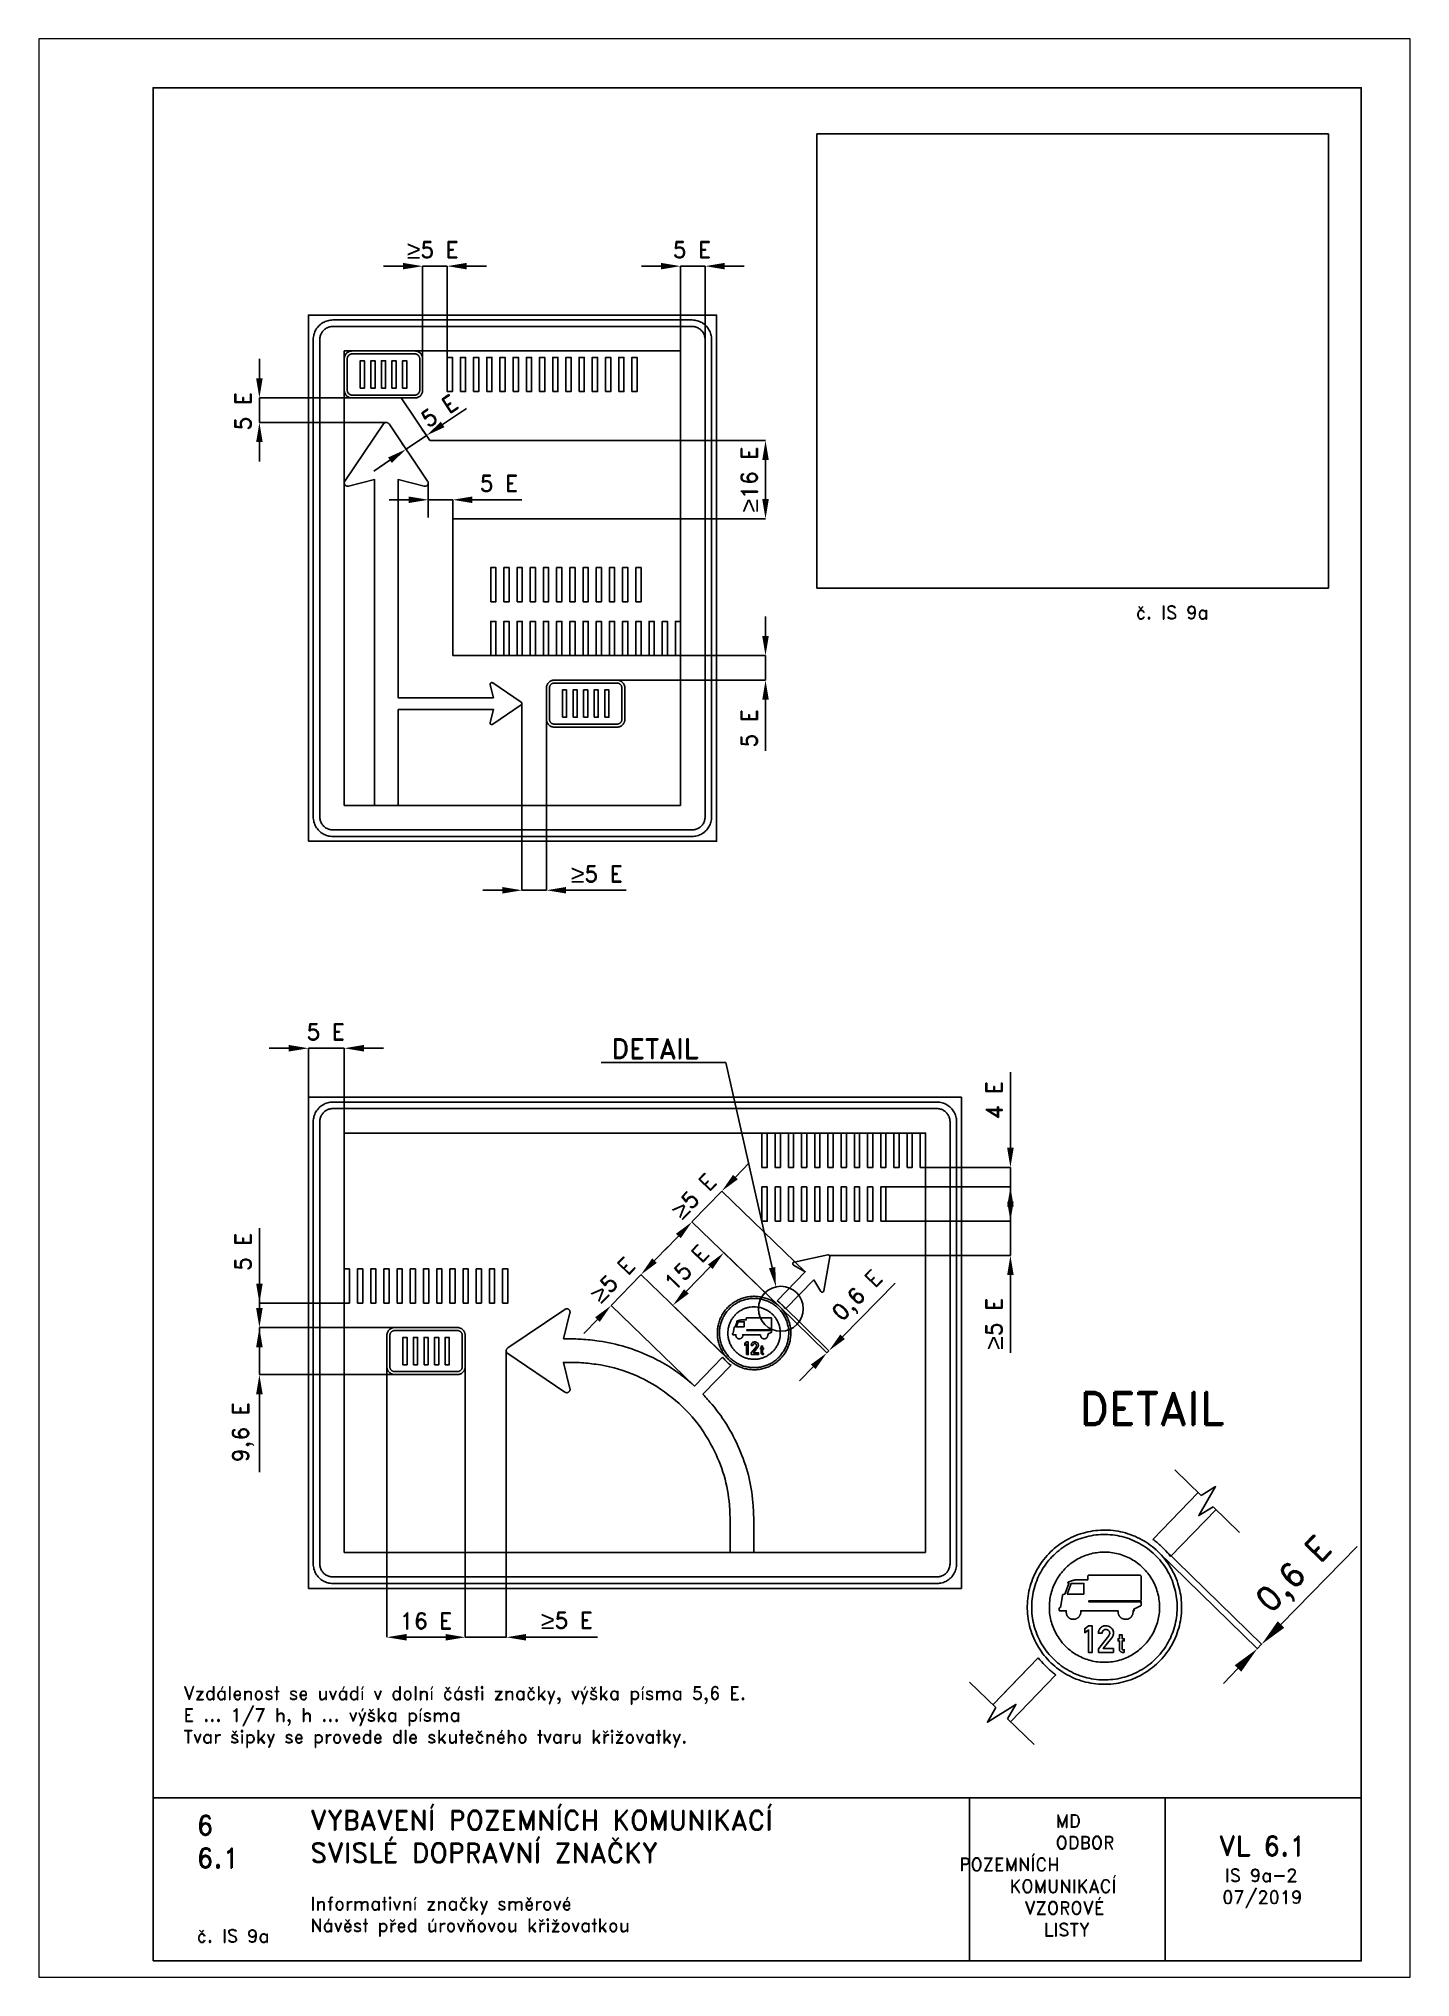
# Paper-space layout 'IS 9a-2' of a CAD drawing. Header units: millimetres. Extents: x 0 to 210, y 0 to 297.
# The model-space entities are those that its viewports show. They can reach past a viewport. Long polylines and large blocks are cut down to what shows.
import ezdxf

# ---------------------------------------------------------------- set-up
doc = ezdxf.new("R2010")
doc.units = ezdxf.units.MM
doc.header["$LTSCALE"] = 5
doc.linetypes.add('ČÁRKOVANÁX2', pattern=[1.5, 1, -0.5])
for name, color, linetype in [('Kóty', 2, 'Continuous'), ('Rozpiska', 7, 'Continuous'), ('Značka', 7, 'Continuous')]:
    doc.layers.add(name, color=color, linetype=linetype)
doc.layers.add('Rámeček', color=6, linetype='Continuous', plot=False)
doc.styles.get("Standard").update_dxf_attribs({"font": 'romand.shx', "height": 100})
doc.dimstyles.get("Standard").update_dxf_attribs({"dimtxt": 100, "dimasz": 120, "dimexe": 0.18, "dimexo": 0.0625, "dimgap": 50, "dimtad": 1, "dimdec": 0, "dimzin": 0, "dimdsep": 46, "dimtxsty": 'Standard', "dimcen": 0.09, "dimadec": 0, "dimazin": 0, "dimtfac": 1, "dimtdec": 0, "dimtofl": 0, "dimtmove": 0, "dimatfit": 3, "dimfxl": 1, "dimtolj": 1, "dimtzin": 0, "dimarcsym": 0})
picture_1 = doc.add_image_def('image1.png', size_in_pixel=(796, 707))

psp = doc.layouts.new('IS 9a-2')

# ---------------------------------------------------------------- texts
at = {"layer": 'Rozpiska', "color": 7, "attachment_point": 1}
for s, width, heights, insert, char_height in [('\\pi2.35682;č. IS 9a', 17.3803, [0], (165.63, 210.1), 2), ('Vzdálenost se uvádí v dolní části značky, výška písma 5,6 E.\\PE ... 1/7 h, h ... výška písma{\\H2.02381x; }\\PTvar šipky se provede dle skutečného tvaru křižovatky.{\\H1.65873x; }', 134.0029, [0], (22.16, 44.52), 2), ('6', 149.0422, [0], (24.17, 24.77), 3), ('{\\C6;VYBAVENÍ POZEMNÍCH KOMUNIKACÍ\\P}SVISLÉ DOPRAVNÍ ZNAČKY{\\H1.34524x; }', 149.0422, [0], (41.56, 25.56), 3), ('\\pi14.7414;{\\C6;MD\\P\\pi2.36044;}ODBOR POZEMNÍCH{\\H1.57143x; }\\P\\pi7.69378;KOMUNIKACÍ{\\H1.5x; }\\P\\pi9.97949;{\\C6;VZOROVÉ\\H1.47619x; \\H0.67742x;\\P\\pi12.93187;LISTY\\H1.26984x; }', 33.1018, [0], (140.95, 24.95), 2), ('\\pi1.03113;{\\H1.5x;\\C6;VL 6.1\\P\\pi1.93586;\\H0.66667x;IS 9a-2\\H1.66666x; \\H0.6x;\\P\\pi1.5549;07/2019\\H1.80159x; }', 16.0623, [0], (179.66, 21.61), 2), ('6.1', 149.0422, [0], (24.17, 19.78), 3), ('{\\C6;Informativní značky směrové\\P}Návěst před úrovňovou křižovatkou{\\H1.83333x; }', 149.0422, [0], (41.56, 12.29), 2), ('{\\C6;č. IS 9a}', 18.3305, [2.67], (24.18, 7.32), 2)]:
    psp.add_mtext_dynamic_manual_height_columns(s, width=width, gutter_width=100, heights=heights, dxfattribs=dict(at, insert=insert, char_height=char_height))

msp = doc.modelspace()

# ---------------------------------------------------------------- texts
at = {"layer": 'Kóty'}
msp.add_text('0,6 E', height=149.74, rotation=45.65135, dxfattribs=at).set_placement((6469.2, 309))
at = {"layer": 'Kóty', "attachment_point": 5}
for s, insert, char_height in [('{\\fArial|b0|i0|c238|p34;\\H1.08333x;≥\\A1;\\Fromand|c238;\\H0.92308x;5 E}', (1337.8, 8671.9), 100), ('\\A1;5 E', (2925.7, 8671.9), 100), ('\\A1;5 E', (1743.1, 7240.1), 100), ('{\\fArial|b0|i0|c238|p34;\\H1.08333x;≥\\A1;\\Fromand|c238;\\H0.92308x;5 E}', (2342.8, 4846.9), 100), ('\\A1;5 E', (682.3, 3878.7), 100), ('\\A1;DETAIL', (2696.7, 3776.3), 120), ('\\A1;{\\fArial|b0|i0|c238|p34;\\H1.08333x;≥}5 E', (2159.9, 272.9), 100)]:
    msp.add_mtext(s, dxfattribs=dict(at, insert=insert, char_height=char_height))
at = {"layer": 'Kóty', "char_height": 100, "attachment_point": 5}
for s, insert, rotation in [('\\A1;5 E', (176, 7682.4), 90), ('\\A1;5 E', (1378.2, 7684.5), 34.07759), ('{\\fArial|b0|i0|c238|p34;\\H1.08333x;≥\\A1;\\Fromand|c238;\\H0.92308x;16 E}', (3276, 7263.9), 90), ('\\A1;5 E', (3276, 5739.2), 90), ('\\A1;4 E', (4776, 3460.2), 90), ('{\\fArial|b0|i0|c238|p34;\\H1.08333x;≥\\A1;\\Fromand|c238;\\H0.92308x;5 E}', (2937.2, 2873.2), 45.94721), ('\\A1;5 E', (176, 2531.2), 90), ('{\\fArial|b0|i0|c238|p34;\\H1.08333x;≥\\A1;\\Fromand|c238;\\H0.92308x;5 E}', (2439.9, 2359.5), 45.94721), ('\\A1;0,6 E', (3947.3, 2255), 45.65135), ('{\\fArial|b0|i0|c238|p34;\\H1.08333x;≥\\A1;\\Fromand|c238;\\H0.92308x;5 E}', (4776, 2089.9), 90), ('\\A1;9,6 E', (176, 1425), 90)]:
    msp.add_mtext(s, dxfattribs=dict(at, insert=insert, rotation=rotation))
at = {"layer": 'Rozpiska', "color": 7, "insert": (5391.5, 1670.1), "char_height": 200, "attachment_point": 1}
msp.add_mtext_dynamic_manual_height_columns('\\pi-91.90619;DETAIL', width=749.521, gutter_width=100, heights=[0], dxfattribs=at)

# ---------------------------------------------------------------- blocks, each defined once
blk = doc.blocks.new('*D1')
at = {"layer": 'Defpoints', "color": 0, "transparency": 16777216}
for p in [(1057, 1823), (1537, 1850), (1537, 169)]:
    blk.add_point(p, dxfattribs=at)
at = {"layer": 'Kóty', "color": 0, "lineweight": -2, "transparency": 16777216}
for p, q in [((1057, 1823), (1057, 169)), ((1537, 1850), (1537, 169)), ((1177, 169), (1417, 169))]:
    blk.add_line(p, q, dxfattribs=at)
at = {"layer": 'Kóty', "color": 0, "transparency": 16777216}
for points in [[(1177, 189), (1177, 149), (1057, 169)], [(1417, 189), (1417, 149), (1537, 169)]]:
    blk.add_solid(points, dxfattribs=at)
at = {"layer": 'Kóty', "color": 0, "transparency": 16777216, "insert": (1297, 269), "char_height": 100, "attachment_point": 5}
blk.add_mtext('\\A1;16 E', dxfattribs=at)
blk = doc.blocks.new('*D2')
at = {"layer": 'Defpoints', "color": 0, "transparency": 16777216}
for p in [(3121, 2526), (3463, 2195), (3150, 1872)]:
    blk.add_point(p, dxfattribs=at)
at = {"layer": 'Kóty', "color": 0, "lineweight": -2, "transparency": 16777216}
for p, q in [((3462, 2195), (3121, 2526)), ((2891, 2289), (3037, 2440)), ((3149, 1872), (2808, 2202))]:
    blk.add_line(p, q, dxfattribs=at)
at = {"layer": 'Kóty', "color": 0, "transparency": 16777216}
for points in [[(3023, 2453), (3052, 2426), (3121, 2526)], [(2877, 2302), (2906, 2275), (2808, 2202)]]:
    blk.add_solid(points, dxfattribs=at)
at = {"layer": 'Kóty', "color": 0, "transparency": 16777216, "insert": (2892, 2434), "char_height": 100, "attachment_point": 5, "rotation": 45.9392}
blk.add_mtext('\\A1;15 E', dxfattribs=at)

# ---------------------------------------------------------------- dimensions: what is measured, and where the dimension line sits
at = {"layer": 'Kóty'}
dim = msp.add_aligned_dim(p1=(3149.5, 1871.6), p2=(3462.5, 2195), distance=475.6, text='15 E', dimstyle='Standard', dxfattribs=at)
dim.commit()
dim.dimension.update_dxf_attribs({"geometry": '*D2', "text_midpoint": (2892.3, 2433.6)})
dim = msp.add_linear_dim(base=(1536.9, 168.7), p1=(1056.9, 1822.7), p2=(1536.9, 1850.4), text='16 E', dimstyle='Standard', dxfattribs=at)
dim.commit()
dim.dimension.update_dxf_attribs({"geometry": '*D1', "text_midpoint": (1296.9, 268.7)})

# ---------------------------------------------------------------- linework, layer by layer
at = {"layer": 'Kóty'}
for p, q in [((1156, 8571.9), (1036, 8571.9)), ((1276, 7986), (1276, 8572.1)), ((1426, 7985.8), (1426, 8571.9)), ((1666, 8571.9), (1546, 8571.9)), ((2736, 8571.9), (2616, 8571.9)), ((2856, 8051.9), (2856, 8572.1)), ((3006, 8051.9), (3006, 8572.1)), ((3246, 8571.9), (3126, 8571.9)), ((276, 8003.9), (276, 7883.9)), ((839.6, 7763.9), (275.8, 7763.9)), ((1050.5, 7613.7), (275.8, 7613.7)), ((1398.5, 7601.2), (1544, 7699.7)), ((276, 7493.7), (276, 7373.7)), ((1149.3, 7487.7), (1174.9, 7449.8)), ((1273.6, 7571.7), (1299.2, 7533.8)), ((2856.1, 7503.9), (3376.2, 7503.9)), ((1075.4, 7382.7), (976.1, 7315.5)), ((3376, 7383.9), (3376, 7143.9)), ((1190.2, 7140.1), (1070.2, 7140.1)), ((1310.2, 7032.4), (1310.2, 7243.4)), ((1460.2, 7023.9), (1460.2, 7140.3)), ((1580.2, 7140.1), (1883.3, 7140.1)), ((2856.1, 7023.9), (3376.2, 7023.9)), ((3376, 6304.9), (3376, 6424.9)), ((2856.1, 6184.9), (3376.2, 6184.9)), ((2466.3, 6034.9), (3376.2, 6034.9)), ((1884.3, 5889.6), (1884.3, 4746.7)), ((2034.3, 5828.2), (2034.3, 4746.7)), ((3376, 5914.9), (3376, 5601.1)), ((1764.3, 4746.9), (1644.3, 4746.9)), ((2154.3, 4746.9), (2521.8, 4746.9)), ((456, 3778.7), (336, 3778.7)), ((576, 3478.8), (576, 3778.9)), ((796, 3258.8), (796, 3778.9)), ((1036, 3778.7), (916, 3778.7)), ((3416.5, 2434), (3132.2, 3690.5)), ((4876, 3168.7), (4876, 3631.6)), ((3275.1, 3075.6), (3191.6, 2989.3)), ((4356.1, 3048.7), (4876.2, 3048.7)), ((3619.2, 2408.8), (3108.1, 2903.2)), ((4113.6, 2928.7), (4876.2, 2928.7)), ((4876, 2838.7), (4876, 2958.7)), ((4876, 2808.7), (4876, 2688.7)), ((276, 2336.7), (276, 2675.3)), ((2842.1, 2628), (2758.7, 2541.8)), ((3462.5, 2195.1), (2925.4, 2714.4)), ((4113.6, 2718.7), (4876.2, 2718.7)), ((2696.3, 2477.3), (2779.7, 2563.5)), ((3462.5, 2195.1), (3120.5, 2525.9)), ((3767.6, 2508.5), (4876.2, 2508.5)), ((3144.8, 1876.3), (2612.7, 2391.1)), ((4876, 2388.5), (4876, 1911.3)), ((276, 2186.7), (276, 2306.7)), ((3848.4, 2010.8), (4169.5, 2339.3)), ((796, 2216.7), (275.8, 2216.7)), ((2941.1, 1707.9), (2430, 2202.3)), ((3149.5, 1871.6), (2807.5, 2202.4)), ((3462.5, 2195), (3752, 1912)), ((3475.1, 2207.8), (3764.6, 1924.9)), ((1120.2, 2066.7), (275.8, 2066.7)), ((1120.3, 2066.7), (275.8, 2066.7)), ((2263.2, 2029.7), (2346.7, 2115.9)), ((276, 1946.7), (276, 1826.7)), ((1788.1, 1922.4), (1788.1, 168.6)), ((1536.9, 1850.3), (1536.9, 168.6)), ((3668, 1826.3), (3584.1, 1740.5)), ((1120.3, 1778.7), (275.8, 1778.7)), ((276, 1658.7), (276, 1181.6)), ((5806.9, 719.8), (6415, 125.5)), ((7000.5, 725), (6533.3, 247.1)), ((5780.5, 692.8), (6388.5, 98.4)), ((1416.9, 168.7), (1296.9, 168.7)), ((1908.1, 168.7), (2347.6, 168.7)), ((6180.3, -114), (6269.6, -22.7))]:
    msp.add_line(p, q, dxfattribs=at)
for points in [[(1276, 8571.9), (1426, 8571.9)], [(2856, 8571.9), (3006, 8571.9)], [(276, 7613.7), (276, 7763.9)], [(1174.8, 7449.9), (1299.1, 7534)], [(1310.2, 7140.1), (1460.2, 7140.1)], [(3376, 6034.9), (3376, 6184.9)], [(1884.3, 4746.9), (2034.3, 4746.9)], [(576, 3778.7), (796, 3778.7)], [(3132.2, 3690.5), (2369.7, 3690.5)], [(4876, 2928.7), (4876, 3048.7)], [(2925.5, 2714.3), (3108.2, 2903.1)], [(4876, 2508.5), (4876, 2718.7)], [(2430.1, 2202.1), (2612.8, 2391)], [(276, 1778.7), (276, 2066.7)], [(3751.9, 1912.1), (3764.5, 1925)], [(1536.9, 168.7), (1788.6, 168.7)], [(6388.3, 98.7), (6414.7, 125.7)]]:
    msp.add_lwpolyline(points, dxfattribs=at)
for points in [[(1156, 8591.9), (1156, 8551.9), (1276, 8571.9)], [(1546, 8591.9), (1546, 8551.9), (1426, 8571.9)], [(2736, 8591.9), (2736, 8551.9), (2856, 8571.9)], [(3126, 8591.9), (3126, 8551.9), (3006, 8571.9)], [(256, 7883.9), (296, 7883.9), (276, 7763.9)], [(256, 7493.7), (296, 7493.7), (276, 7613.7)], [(1387.3, 7617.8), (1409.7, 7584.7), (1299.1, 7534)], [(3356, 7383.9), (3396, 7383.9), (3376, 7503.9)], [(1064.2, 7399.3), (1086.7, 7366.1), (1174.8, 7449.9)], [(1190.2, 7160.1), (1190.2, 7120.1), (1310.2, 7140.1)], [(1580.2, 7160.1), (1580.2, 7120.1), (1460.2, 7140.1)], [(3356, 7143.9), (3396, 7143.9), (3376, 7023.9)], [(3356, 6304.9), (3396, 6304.9), (3376, 6184.9)], [(3356, 5914.9), (3396, 5914.9), (3376, 6034.9)], [(1764.3, 4766.9), (1764.3, 4726.9), (1884.3, 4746.9)], [(2154.3, 4766.9), (2154.3, 4726.9), (2034.3, 4746.9)], [(456, 3798.7), (456, 3758.7), (576, 3778.7)], [(916, 3798.7), (916, 3758.7), (796, 3778.7)], [(4856, 3168.7), (4896, 3168.7), (4876, 3048.7)], [(3177.2, 3003.2), (3206, 2975.4), (3108.2, 2903.1)], [(4856, 2808.7), (4896, 2808.7), (4876, 2928.7)], [(4856, 2838.7), (4896, 2838.7), (4876, 2718.7)], [(2827.7, 2641.9), (2856.5, 2614.1), (2925.5, 2714.3)], [(4856, 2388.5), (4896, 2388.5), (4876, 2508.5)], [(2681.9, 2491.2), (2710.6, 2463.3), (2612.8, 2391)], [(3396.9, 2430.1), (3436.1, 2437.9), (3440, 2316.3)], [(256, 2336.7), (296, 2336.7), (276, 2216.7)], [(256, 2186.7), (296, 2186.7), (276, 2066.7)], [(2332.3, 2129.8), (2361, 2102), (2430.1, 2202.1)], [(256, 1946.7), (296, 1946.7), (276, 2066.7)], [(3834.1, 2024.8), (3862.7, 1996.8), (3764.5, 1925)], [(3653.7, 1840.3), (3682.3, 1812.3), (3751.9, 1912.1)], [(256, 1658.7), (296, 1658.7), (276, 1778.7)], [(6513.1, 266.9), (6553.5, 227.3), (6414.7, 125.7)], [(1416.9, 188.7), (1416.9, 148.7), (1536.9, 168.7)], [(1908.1, 188.7), (1908.1, 148.7), (1788.1, 168.7)], [(6249.4, -2.9), (6289.9, -42.4), (6388.3, 98.7)]]:
    msp.add_solid(points, dxfattribs=at)
at = {"layer": 'Značka', "color": 7}
for p, q in [((5883.3, 1194.8), (6045.2, 1038.2)), ((6116.9, 968.8), (6279.1, 811.8)), ((4624.9, -105.8), (4786.8, -262.5)), ((4858.6, -331.9), (5020.8, -488.8))]:
    msp.add_line(p, q, dxfattribs=at)
at = {"layer": 'Značka', "color": 5}
for points in [[(576, 5046.9), (576, 8271.9), (3076, 8271.9), (3076, 5046.9), (576, 5046.9)], [(894, 7823.9), (894, 7991.9), (919.4, 7991.9), (919.4, 7823.9), (894, 7823.9)], [(958.6, 7823.9), (958.6, 7991.9), (984.1, 7991.9), (984.1, 7823.9), (958.6, 7823.9)], [(1023.3, 7823.9), (1023.3, 7991.9), (1048.7, 7991.9), (1048.7, 7823.9), (1023.3, 7823.9)], [(1087.9, 7823.9), (1087.9, 7991.9), (1113.4, 7991.9), (1113.4, 7823.9), (1087.9, 7823.9)], [(1152.6, 7823.9), (1152.6, 7991.9), (1178.1, 7991.9), (1178.1, 7823.9), (1152.6, 7823.9)], [(1426, 7802.9), (1426, 8012.9), (1457.8, 8012.9), (1457.8, 7802.9), (1426, 7802.9)], [(1506.8, 7802.9), (1506.8, 8012.9), (1538.7, 8012.9), (1538.7, 7802.9), (1506.8, 7802.9)], [(1587.7, 7802.9), (1587.7, 8012.9), (1619.5, 8012.9), (1619.5, 7802.9), (1587.7, 7802.9)], [(1668.5, 7802.9), (1668.5, 8012.9), (1700.3, 8012.9), (1700.3, 7802.9), (1668.5, 7802.9)], [(1749.3, 7802.9), (1749.3, 8012.9), (1781.2, 8012.9), (1781.2, 7802.9), (1749.3, 7802.9)], [(1830.2, 7802.9), (1830.2, 8012.9), (1862, 8012.9), (1862, 7802.9), (1830.2, 7802.9)], [(1911, 7802.9), (1911, 8012.9), (1942.8, 8012.9), (1942.8, 7802.9), (1911, 7802.9)], [(1991.8, 7802.9), (1991.8, 8012.9), (2023.6, 8012.9), (2023.6, 7802.9), (1991.8, 7802.9)], [(2072.6, 7802.9), (2072.6, 8012.9), (2104.5, 8012.9), (2104.5, 7802.9), (2072.6, 7802.9)], [(2153.5, 7802.9), (2153.5, 8012.9), (2185.3, 8012.9), (2185.3, 7802.9), (2153.5, 7802.9)], [(2234.3, 7802.9), (2234.3, 8012.9), (2266.1, 8012.9), (2266.1, 7802.9), (2234.3, 7802.9)], [(2315.1, 7802.9), (2315.1, 8012.9), (2347, 8012.9), (2347, 7802.9), (2315.1, 7802.9)], [(2396, 7802.9), (2396, 8012.9), (2427.8, 8012.9), (2427.8, 7802.9), (2396, 7802.9)], [(2476.8, 7802.9), (2476.8, 8012.9), (2508.6, 8012.9), (2508.6, 7802.9), (2476.8, 7802.9)], [(2557.6, 7802.9), (2557.6, 8012.9), (2589.4, 8012.9), (2589.4, 7802.9), (2557.6, 7802.9)], [(1692.6, 6514.9), (1692.6, 6724.9), (1724.4, 6724.9), (1724.4, 6514.9), (1692.6, 6514.9)], [(1773.4, 6514.9), (1773.4, 6724.9), (1805.2, 6724.9), (1805.2, 6514.9), (1773.4, 6514.9)], [(1854.2, 6514.9), (1854.2, 6724.9), (1886.1, 6724.9), (1886.1, 6514.9), (1854.2, 6514.9)], [(1935.1, 6514.9), (1935.1, 6724.9), (1966.9, 6724.9), (1966.9, 6514.9), (1935.1, 6514.9)], [(2015.9, 6514.9), (2015.9, 6724.9), (2047.7, 6724.9), (2047.7, 6514.9), (2015.9, 6514.9)], [(2096.7, 6514.9), (2096.7, 6724.9), (2128.6, 6724.9), (2128.6, 6514.9), (2096.7, 6514.9)], [(2177.6, 6514.9), (2177.6, 6724.9), (2209.4, 6724.9), (2209.4, 6514.9), (2177.6, 6514.9)], [(2258.4, 6514.9), (2258.4, 6724.9), (2290.2, 6724.9), (2290.2, 6514.9), (2258.4, 6514.9)], [(2339.2, 6514.9), (2339.2, 6724.9), (2371, 6724.9), (2371, 6514.9), (2339.2, 6514.9)], [(2420, 6514.9), (2420, 6724.9), (2451.9, 6724.9), (2451.9, 6514.9), (2420, 6514.9)], [(2500.9, 6514.9), (2500.9, 6724.9), (2532.7, 6724.9), (2532.7, 6514.9), (2500.9, 6514.9)], [(2581.7, 6514.9), (2581.7, 6724.9), (2613.5, 6724.9), (2613.5, 6514.9), (2581.7, 6514.9)], [(1692.6, 6184.9), (1692.6, 6394.9), (1724.4, 6394.9), (1724.4, 6184.9), (1692.6, 6184.9)], [(1773.4, 6184.9), (1773.4, 6394.9), (1805.2, 6394.9), (1805.2, 6184.9), (1773.4, 6184.9)], [(1854.2, 6184.9), (1854.2, 6394.9), (1886.1, 6394.9), (1886.1, 6184.9), (1854.2, 6184.9)], [(1935.1, 6184.9), (1935.1, 6394.9), (1966.9, 6394.9), (1966.9, 6184.9), (1935.1, 6184.9)], [(2015.9, 6184.9), (2015.9, 6394.9), (2047.7, 6394.9), (2047.7, 6184.9), (2015.9, 6184.9)], [(2096.7, 6184.9), (2096.7, 6394.9), (2128.6, 6394.9), (2128.6, 6184.9), (2096.7, 6184.9)], [(2177.6, 6184.9), (2177.6, 6394.9), (2209.4, 6394.9), (2209.4, 6184.9), (2177.6, 6184.9)], [(2258.4, 6184.9), (2258.4, 6394.9), (2290.2, 6394.9), (2290.2, 6184.9), (2258.4, 6184.9)], [(2339.2, 6184.9), (2339.2, 6394.9), (2371, 6394.9), (2371, 6184.9), (2339.2, 6184.9)], [(2420, 6184.9), (2420, 6394.9), (2451.9, 6394.9), (2451.9, 6184.9), (2420, 6184.9)], [(2500.9, 6184.9), (2500.9, 6394.9), (2532.7, 6394.9), (2532.7, 6184.9), (2500.9, 6184.9)], [(2581.7, 6184.9), (2581.7, 6394.9), (2613.5, 6394.9), (2613.5, 6184.9), (2581.7, 6184.9)], [(2662.5, 6184.9), (2662.5, 6394.9), (2694.4, 6394.9), (2694.4, 6184.9), (2662.5, 6184.9)], [(2743.4, 6184.9), (2743.4, 6394.9), (2775.2, 6394.9), (2775.2, 6184.9), (2743.4, 6184.9)], [(2824.2, 6184.9), (2824.2, 6394.9), (2856, 6394.9), (2856, 6184.9), (2824.2, 6184.9)], [(2132.2, 5806.9), (2132.2, 5974.9), (2157.7, 5974.9), (2157.7, 5806.9), (2132.2, 5806.9)], [(2196.9, 5806.9), (2196.9, 5974.9), (2222.4, 5974.9), (2222.4, 5806.9), (2196.9, 5806.9)], [(2261.6, 5806.9), (2261.6, 5974.9), (2287, 5974.9), (2287, 5806.9), (2261.6, 5806.9)], [(2326.2, 5806.9), (2326.2, 5974.9), (2351.7, 5974.9), (2351.7, 5806.9), (2326.2, 5806.9)], [(2390.9, 5806.9), (2390.9, 5974.9), (2416.4, 5974.9), (2416.4, 5806.9), (2390.9, 5806.9)], [(576, 468.7), (576, 3478.7), (4576, 3478.7), (4576, 468.7), (576, 468.7)], [(3354.2, 3048.7), (3354.2, 3258.7), (3386.1, 3258.7), (3386.1, 3048.7), (3354.2, 3048.7)], [(3435.1, 3048.7), (3435.1, 3258.7), (3466.9, 3258.7), (3466.9, 3048.7), (3435.1, 3048.7)], [(3515.9, 3048.7), (3515.9, 3258.7), (3547.7, 3258.7), (3547.7, 3048.7), (3515.9, 3048.7)], [(3596.7, 3048.7), (3596.7, 3258.7), (3628.6, 3258.7), (3628.6, 3048.7), (3596.7, 3048.7)], [(3677.6, 3048.7), (3677.6, 3258.7), (3709.4, 3258.7), (3709.4, 3048.7), (3677.6, 3048.7)], [(3758.4, 3048.7), (3758.4, 3258.7), (3790.2, 3258.7), (3790.2, 3048.7), (3758.4, 3048.7)], [(3839.2, 3048.7), (3839.2, 3258.7), (3871, 3258.7), (3871, 3048.7), (3839.2, 3048.7)], [(3920, 3048.7), (3920, 3258.7), (3951.9, 3258.7), (3951.9, 3048.7), (3920, 3048.7)], [(4000.9, 3048.7), (4000.9, 3258.7), (4032.7, 3258.7), (4032.7, 3048.7), (4000.9, 3048.7)], [(4081.7, 3048.7), (4081.7, 3258.7), (4113.5, 3258.7), (4113.5, 3048.7), (4081.7, 3048.7)], [(4162.5, 3048.7), (4162.5, 3258.7), (4194.4, 3258.7), (4194.4, 3048.7), (4162.5, 3048.7)], [(4243.4, 3048.7), (4243.4, 3258.7), (4275.2, 3258.7), (4275.2, 3048.7), (4243.4, 3048.7)], [(4324.2, 3048.7), (4324.2, 3258.7), (4356, 3258.7), (4356, 3048.7), (4324.2, 3048.7)], [(3354.2, 2718.7), (3354.2, 2928.7), (3386.1, 2928.7), (3386.1, 2718.7), (3354.2, 2718.7)], [(3435.1, 2718.7), (3435.1, 2928.7), (3466.9, 2928.7), (3466.9, 2718.7), (3435.1, 2718.7)], [(3515.9, 2718.7), (3515.9, 2928.7), (3547.7, 2928.7), (3547.7, 2718.7), (3515.9, 2718.7)], [(3596.7, 2718.7), (3596.7, 2928.7), (3628.6, 2928.7), (3628.6, 2718.7), (3596.7, 2718.7)], [(3677.6, 2718.7), (3677.6, 2928.7), (3709.4, 2928.7), (3709.4, 2718.7), (3677.6, 2718.7)], [(3758.4, 2718.7), (3758.4, 2928.7), (3790.2, 2928.7), (3790.2, 2718.7), (3758.4, 2718.7)], [(3839.2, 2718.7), (3839.2, 2928.7), (3871, 2928.7), (3871, 2718.7), (3839.2, 2718.7)], [(3920, 2718.7), (3920, 2928.7), (3951.9, 2928.7), (3951.9, 2718.7), (3920, 2718.7)], [(4000.9, 2718.7), (4000.9, 2928.7), (4032.7, 2928.7), (4032.7, 2718.7), (4000.9, 2718.7)], [(4081.7, 2718.7), (4081.7, 2928.7), (4113.5, 2928.7), (4113.5, 2718.7), (4081.7, 2718.7)], [(796, 2216.7), (796, 2426.7), (827.8, 2426.7), (827.8, 2216.7), (796, 2216.7)], [(876.8, 2216.7), (876.8, 2426.7), (908.7, 2426.7), (908.7, 2216.7), (876.8, 2216.7)], [(957.7, 2216.7), (957.7, 2426.7), (989.5, 2426.7), (989.5, 2216.7), (957.7, 2216.7)], [(1038.5, 2216.7), (1038.5, 2426.7), (1070.3, 2426.7), (1070.3, 2216.7), (1038.5, 2216.7)], [(1119.3, 2216.7), (1119.3, 2426.7), (1151.2, 2426.7), (1151.2, 2216.7), (1119.3, 2216.7)], [(1200.2, 2216.7), (1200.2, 2426.7), (1232, 2426.7), (1232, 2216.7), (1200.2, 2216.7)], [(1281, 2216.7), (1281, 2426.7), (1312.8, 2426.7), (1312.8, 2216.7), (1281, 2216.7)], [(1361.8, 2216.7), (1361.8, 2426.7), (1393.6, 2426.7), (1393.6, 2216.7), (1361.8, 2216.7)], [(1442.6, 2216.7), (1442.6, 2426.7), (1474.5, 2426.7), (1474.5, 2216.7), (1442.6, 2216.7)], [(1523.5, 2216.7), (1523.5, 2426.7), (1555.3, 2426.7), (1555.3, 2216.7), (1523.5, 2216.7)], [(1604.3, 2216.7), (1604.3, 2426.7), (1636.1, 2426.7), (1636.1, 2216.7), (1604.3, 2216.7)], [(1685.1, 2216.7), (1685.1, 2426.7), (1717, 2426.7), (1717, 2216.7), (1685.1, 2216.7)], [(1766, 2216.7), (1766, 2426.7), (1797.8, 2426.7), (1797.8, 2216.7), (1766, 2216.7)], [(3197, 2071.4), (3246.1, 2071.4), (3246.1, 2102.6), (3209.3, 2102.6), (3197, 2071.4)], [(1154.8, 1838.7), (1154.8, 2006.7), (1180.3, 2006.7), (1180.3, 1838.7), (1154.8, 1838.7)], [(1219.5, 1838.7), (1219.5, 2006.7), (1245, 2006.7), (1245, 1838.7), (1219.5, 1838.7)], [(1284.2, 1838.7), (1284.2, 2006.7), (1309.6, 2006.7), (1309.6, 1838.7), (1284.2, 1838.7)], [(1348.8, 1838.7), (1348.8, 2006.7), (1374.3, 2006.7), (1374.3, 1838.7), (1348.8, 1838.7)], [(1413.5, 1838.7), (1413.5, 2006.7), (1439, 2006.7), (1439, 1838.7), (1413.5, 1838.7)], [(3259.3, 1901.5), (3259.3, 1966.9), (3248.3, 1958.7), (3248.3, 1970.4), (3259.4, 1978.6), (3270.3, 1978.6), (3270.3, 1901.5), (3259.3, 1901.5)], [(5748.6, 768.6), (6026.7, 1056)], [(6135.4, 950.9), (5857.3, 663.4)], [(6135.4, 950.9), (5857.3, 663.4)], [(5223, 433.1), (5326, 433.1), (5326, 498.6), (5248.7, 498.6), (5223, 433.1)], [(5353.7, 76.4), (5353.7, 213.8), (5330.8, 196.5), (5330.8, 221.1), (5354, 238.4), (5376.8, 238.4), (5376.8, 76.4), (5353.7, 76.4)], [(4768.4, -244.6), (5046.5, 42.8)], [(4809.7, -201.9), (5046.5, 42.8)], [(5155.2, -62.3), (4877.1, -349.7)]]:
    msp.add_lwpolyline(points, dxfattribs=at)
for points in [[(726, 5076.9), (725.5, 5076.9), (725.1, 5076.9, -0.0321801), (709.6, 5078, -0.0354434), (694.4, 5081.1, -0.0362667), (679.6, 5086.1, -0.0344205), (665.7, 5093.1, -0.0337213), (652.8, 5101.7, -0.0340848), (641.2, 5112, -0.0342088), (630.9, 5123.7, -0.0342288), (622.3, 5136.6, -0.0340444), (615.3, 5150.5, -0.033412), (610.3, 5165.2, -0.0341274), (607.1, 5180.4, -0.0367448), (606, 5195.9), (606, 5196.4), (606, 5196.9), (606, 8121.9), (606, 8122.3), (606, 8122.8, -0.0321806), (607.1, 8138.3, -0.0354457), (610.3, 8153.5, -0.0362715), (615.3, 8168.3, -0.0344141), (622.3, 8182.1, -0.0337106), (630.9, 8195.1, -0.0340816), (641.2, 8206.7, -0.0342104), (652.8, 8217, -0.0342289), (665.7, 8225.6, -0.0340263), (679.6, 8232.6, -0.0334163), (694.4, 8237.6, -0.0341135), (709.6, 8240.8, -0.0367489), (725.1, 8241.9), (725.5, 8241.9), (726, 8241.9), (2926, 8241.9), (2926.5, 8241.9), (2927, 8241.9, -0.0321798), (2942.5, 8240.8, -0.0354595), (2957.7, 8237.6, -0.0362717), (2972.4, 8232.6, -0.0344175), (2986.3, 8225.6, -0.0337199), (2999.2, 8217, -0.034076), (3010.9, 8206.7, -0.0342041), (3021.2, 8195.1, -0.0342148), (3029.8, 8182.1, -0.0340198), (3036.7, 8168.3, -0.0334153), (3041.8, 8153.5, -0.034111), (3045, 8138.3, -0.0367481), (3046, 8122.8), (3046, 8122.3), (3046, 8121.9), (3046, 5196.9), (3046, 5196.4), (3046, 5195.9, -0.0321793), (3044.9, 5180.4, -0.0354572), (3041.8, 5165.2, -0.0362669), (3036.8, 5150.5, -0.0344239), (3029.8, 5136.6, -0.0337306), (3021.2, 5123.7, -0.0340791), (3010.9, 5112, -0.0342025), (2999.2, 5101.7, -0.0342147), (2986.3, 5093.1, -0.0340379), (2972.4, 5086.2, -0.033411), (2957.7, 5081.1, -0.0341248), (2942.4, 5077.9, -0.036744), (2927, 5076.9), (2926.5, 5076.9), (2926, 5076.9), (726, 5076.9)], [(726, 5116.9), (2926, 5116.9), (2926.3, 5116.9), (2926.6, 5116.9, 0.032178), (2937, 5117.6, 0.0354442), (2947.1, 5119.7, 0.0362669), (2956.9, 5123, 0.0344216), (2966.2, 5127.7, 0.0337313), (2974.8, 5133.4, 0.034071), (2982.6, 5140.3, 0.0342046), (2989.4, 5148.1, 0.0342228), (2995.2, 5156.7, 0.0340475), (2999.8, 5165.9, 0.033416), (3003.2, 5175.8, 0.0341521), (3005.3, 5185.9, 0.0367409), (3006, 5196.2), (3006, 5196.6), (3006, 5196.9), (3006, 8121.9), (3006, 8122.2), (3006, 8122.5, 0.0321773), (3005.3, 8132.8, 0.0354428), (3003.2, 8143, 0.0362594), (2999.9, 8152.8, 0.0344248), (2995.2, 8162.1, 0.0337413), (2989.4, 8170.7, 0.0340656), (2982.6, 8178.4, 0.0341822), (2974.8, 8185.3, 0.0342257), (2966.2, 8191.1, 0.0340555), (2956.9, 8195.7, 0.0334253), (2947.1, 8199, 0.0341507), (2937, 8201.2, 0.0367426), (2926.6, 8201.9), (2926.3, 8201.9), (2926, 8201.9), (726, 8201.9), (725.7, 8201.9), (725.4, 8201.9, 0.0321792), (715.1, 8201.1, 0.0354415), (704.9, 8199, 0.0362595), (695.1, 8195.7, 0.0344236), (685.8, 8191.1, 0.0337312), (677.2, 8185.3, 0.0340791), (669.5, 8178.4, 0.0341873), (662.6, 8170.7, 0.0342321), (656.8, 8162.1, 0.0340522), (652.2, 8152.8, 0.0334205), (648.9, 8143, 0.0341263), (646.7, 8132.8, 0.0367463), (646, 8122.5), (646, 8122.2), (646, 8121.9), (646, 5196.9), (646, 5196.6), (646, 5196.2, 0.0321799), (646.7, 5185.9, 0.0354429), (648.9, 5175.8, 0.0362671), (652.2, 5165.9, 0.0344204), (656.8, 5156.7, 0.0337212), (662.6, 5148.1, 0.0340846), (669.5, 5140.3, 0.0342097), (677.2, 5133.4, 0.0342292), (685.8, 5127.7, 0.0340442), (695.1, 5123.1, 0.0334112), (704.9, 5119.7, 0.0341277), (715.1, 5117.6, 0.0367446), (725.4, 5116.9), (725.7, 5116.9), (726, 5116.9)], [(844, 7763.9), (843.8, 7763.9), (843.6, 7763.9), (837.4, 7764.3), (831.4, 7765.6), (825.5, 7767.6), (819.9, 7770.4), (814.7, 7773.8, -0.0340543), (810.1, 7777.9, -0.0342021), (806, 7782.6, -0.0342481), (802.5, 7787.8, -0.0340445), (799.7, 7793.3, -0.0334152), (797.7, 7799.2, -0.0341235), (796.4, 7805.3, -0.0367486), (796, 7811.5), (796, 7811.7), (796, 7811.9), (796, 8003.9), (796, 8004.1), (796, 8004.3, -0.0321802), (796.5, 8010.4, -0.0354461), (797.7, 8016.5, -0.0362664), (799.7, 8022.4, -0.0344378), (802.5, 8028, -0.0337363), (806, 8033.2, -0.0340918), (810.1, 8037.8, -0.0341613), (814.7, 8041.9), (819.9, 8045.4), (825.5, 8048.2), (831.4, 8050.2), (837.4, 8051.5), (843.6, 8051.9), (843.8, 8051.9), (844, 8051.9), (1228, 8051.9), (1228.2, 8051.9), (1228.4, 8051.9), (1234.6, 8051.4), (1240.7, 8050.2), (1246.6, 8048.2), (1252.1, 8045.4, -0.0337101), (1257.3, 8041.9, -0.0340496), (1262, 8037.8, -0.0342076), (1266.1, 8033.2, -0.0342563), (1269.5, 8028, -0.0340466), (1272.3, 8022.4, -0.0334036), (1274.3, 8016.5, -0.0341163), (1275.6, 8010.4, -0.0367461), (1276, 8004.3), (1276, 8004.1), (1276, 8003.9), (1276, 7811.9), (1276, 7811.7), (1276, 7811.5, -0.0321753), (1275.6, 7805.3, -0.0354461), (1274.3, 7799.2, -0.0362663), (1272.3, 7793.3, -0.0344465), (1269.5, 7787.8, -0.0337425), (1266.1, 7782.6, -0.0340991), (1262, 7777.9, -0.0341631), (1257.3, 7773.8, -0.0341692), (1252.1, 7770.4, -0.0340157), (1246.6, 7767.6, -0.0333687), (1240.7, 7765.6, -0.0341578), (1234.6, 7764.3, -0.0367324), (1228.4, 7763.9), (1228.2, 7763.9), (1228, 7763.9), (844, 7763.9)], [(844, 7763.9), (843.8, 7763.9), (843.6, 7763.9), (837.4, 7764.3), (831.4, 7765.6), (825.5, 7767.6), (819.9, 7770.4), (814.7, 7773.8, -0.0340543), (810.1, 7777.9, -0.0342021), (806, 7782.6, -0.0342481), (802.5, 7787.8, -0.0340445), (799.7, 7793.3, -0.0334152), (797.7, 7799.2, -0.0341235), (796.4, 7805.3, -0.0367486), (796, 7811.5), (796, 7811.7), (796, 7811.9), (796, 8003.9), (796, 8004.1), (796, 8004.3, -0.0321802), (796.5, 8010.4, -0.0354461), (797.7, 8016.5, -0.0362664), (799.7, 8022.4, -0.0344378), (802.5, 8028, -0.0337363), (806, 8033.2, -0.0340918), (810.1, 8037.8, -0.0341613), (814.7, 8041.9), (819.9, 8045.4), (825.5, 8048.2), (831.4, 8050.2), (837.4, 8051.5), (843.6, 8051.9), (843.8, 8051.9), (844, 8051.9), (1228, 8051.9), (1228.2, 8051.9), (1228.4, 8051.9), (1234.6, 8051.4), (1240.7, 8050.2), (1246.6, 8048.2), (1252.1, 8045.4, -0.0337101), (1257.3, 8041.9, -0.0340496), (1262, 8037.8, -0.0342076), (1266.1, 8033.2, -0.0342563), (1269.5, 8028, -0.0340466), (1272.3, 8022.4, -0.0334036), (1274.3, 8016.5, -0.0341163), (1275.6, 8010.4, -0.0367461), (1276, 8004.3), (1276, 8004.1), (1276, 8003.9), (1276, 7811.9), (1276, 7811.7), (1276, 7811.5, -0.0321753), (1275.6, 7805.3, -0.0354461), (1274.3, 7799.2, -0.0362663), (1272.3, 7793.3, -0.0344465), (1269.5, 7787.8, -0.0337425), (1266.1, 7782.6, -0.0340991), (1262, 7777.9, -0.0341631), (1257.3, 7773.8, -0.0341692), (1252.1, 7770.4, -0.0340157), (1246.6, 7767.6, -0.0333687), (1240.7, 7765.6, -0.0341578), (1234.6, 7764.3, -0.0367324), (1228.4, 7763.9), (1228.2, 7763.9), (1228, 7763.9), (844, 7763.9)], [(844, 7781.9), (1228, 7781.9), (1228.1, 7781.9), (1228.3, 7781.9), (1232.1, 7782.1), (1235.9, 7782.9), (1239.6, 7784.2), (1243.1, 7785.9), (1246.3, 7788.1), (1249.2, 7790.7), (1251.8, 7793.6, 0.0342396), (1254, 7796.8, 0.0340217), (1255.7, 7800.3, 0.0334199), (1257, 7804, 0.0341191), (1257.8, 7807.8, 0.0367492), (1258, 7811.6), (1258, 7811.8), (1258, 7811.9), (1258, 8003.9), (1258, 8004), (1258, 8004.1, 0.0321804), (1257.7, 8008, 0.0354403), (1257, 8011.8, 0.0362829), (1255.7, 8015.5, 0.0344675), (1254, 8018.9, 0.0337713), (1251.8, 8022.2), (1249.2, 8025.1), (1246.3, 8027.7), (1243.1, 8029.8), (1239.6, 8031.6), (1235.9, 8032.8), (1232.1, 8033.6), (1228.3, 8033.9), (1228.1, 8033.9), (1228, 8033.9), (844, 8033.9), (843.9, 8033.9), (843.8, 8033.9), (839.9, 8033.6), (836.1, 8032.8), (832.4, 8031.6), (829, 8029.8), (825.7, 8027.7), (822.8, 8025.1), (820.2, 8022.2), (818.1, 8018.9, 0.0340429), (816.3, 8015.5, 0.033416), (815.1, 8011.8, 0.0341345), (814.3, 8008, 0.0367492), (814, 8004.1), (814, 8004), (814, 8003.9), (814, 7811.9), (814, 7811.8), (814, 7811.6, 0.0321804), (814.3, 7807.8, 0.0354249), (815.1, 7804, 0.0362792), (816.3, 7800.3, 0.0344603), (818.1, 7796.8), (820.2, 7793.6), (822.8, 7790.7), (825.7, 7788.1), (829, 7785.9), (832.4, 7784.2), (836.1, 7782.9), (839.9, 7782.1), (843.8, 7781.9), (843.9, 7781.9), (844, 7781.9)], [(1125, 5854.9), (1125, 5740.9), (1125, 5266.9), (981, 5266.9), (981, 5740.9), (981, 7264.2), (821.5, 7223.7), (820.6, 7223.4), (819.6, 7223.3, -0.0513897), (815.6, 7223, -0.0515533), (811.7, 7223.6, -0.0641817), (807, 7225.3, -0.0641471), (802.9, 7228.1, -0.0640361), (799.6, 7231.7, -0.0638607), (797.3, 7236.1, -0.0635127), (796, 7240.9, -0.0623533), (796, 7245.9, -0.0516316), (796.8, 7249.8, -0.0563188), (798.4, 7253.4), (798.9, 7254.3), (799.4, 7255.1), (1036, 7604.8), (1036.6, 7605.6), (1037.2, 7606.4, -0.0519537), (1040, 7609.3, -0.0521017), (1043.4, 7611.5, -0.0648329), (1048.1, 7613.3, -0.0650821), (1053, 7613.9, -0.064697), (1058, 7613.3, -0.0631052), (1062.7, 7611.5, -0.0520864), (1066.1, 7609.3, -0.0569202), (1068.9, 7606.4), (1069.5, 7605.6), (1070.1, 7604.8), (1306.6, 7255.1), (1307.2, 7254.3), (1307.7, 7253.4, -0.0514597), (1309.2, 7249.8, -0.0515586), (1310, 7245.9, -0.0641809), (1310, 7240.9, -0.0641197), (1308.8, 7236.1, -0.0640333), (1306.5, 7231.7, -0.0638903), (1303.1, 7228.1, -0.0635241), (1299, 7225.3, -0.0623091), (1294.4, 7223.6, -0.0515721), (1290.4, 7223, -0.0563037), (1286.5, 7223.3), (1285.5, 7223.4), (1284.5, 7223.7), (1125, 7264.2), (1125, 5926.9), (1709.5, 5926.9), (1689.3, 6006.6), (1689.2, 6007.1), (1689.1, 6007.6, -0.0515105), (1688.9, 6009.6, -0.0515518), (1689.2, 6011.5, -0.0641875), (1690.1, 6013.9, -0.0641261), (1691.5, 6015.9, -0.0639958), (1693.3, 6017.6, -0.0638986), (1695.5, 6018.7, -0.0635523), (1697.9, 6019.4, -0.0623748), (1700.4, 6019.4, -0.0516413), (1702.3, 6019, -0.0563221), (1704.1, 6018.2), (1704.6, 6017.9), (1705, 6017.7), (1879.8, 5899.4), (1880.3, 5899.1), (1880.6, 5898.8, -0.0520262), (1882.1, 5897.4, -0.0522039), (1883.2, 5895.7, -0.0648719), (1884.1, 5893.4, -0.0650804), (1884.4, 5890.9, -0.0646981), (1884.1, 5888.4, -0.0631549), (1883.2, 5886, -0.0521276), (1882.1, 5884.4, -0.0569311), (1880.7, 5883), (1880.3, 5882.6), (1879.8, 5882.4), (1705, 5764.1), (1704.6, 5763.8), (1704.1, 5763.5, -0.0514735), (1702.3, 5762.8, -0.0515437), (1700.4, 5762.4, -0.0641932), (1697.9, 5762.4, -0.0641552), (1695.5, 5763, -0.0640076), (1693.3, 5764.2, -0.0639085), (1691.5, 5765.8, -0.0635741), (1690.1, 5767.9, -0.0624016), (1689.2, 5770.2, -0.0515691), (1688.9, 5772.2, -0.0563016), (1689.1, 5774.1), (1689.2, 5774.6), (1689.3, 5775.1), (1709.5, 5854.9), (1125, 5854.9)], [(2082.3, 5746.9), (2082.1, 5746.9), (2081.9, 5746.9, -0.0321726), (2075.7, 5747.3, -0.0354427), (2069.6, 5748.6, -0.0362719), (2063.7, 5750.6, -0.0344371), (2058.2, 5753.4, -0.0337321), (2053, 5756.8, -0.0340991), (2048.4, 5760.9, -0.0342077), (2044.2, 5765.6, -0.0342345), (2040.8, 5770.8, -0.0340508), (2038, 5776.3, -0.033443), (2036, 5782.2, -0.0341192), (2034.7, 5788.3, -0.036752), (2034.3, 5794.5), (2034.3, 5794.7), (2034.3, 5794.9), (2034.3, 5986.9), (2034.3, 5987.1), (2034.3, 5987.2, -0.032182), (2034.7, 5993.4, -0.0354659), (2036, 5999.5, -0.0362971), (2038, 6005.4, -0.0344324), (2040.8, 6011, -0.0337101), (2044.2, 6016.2, -0.0340647), (2048.4, 6020.8, -0.0342211), (2053, 6024.9, -0.0342345), (2058.2, 6028.4, -0.0340466), (2063.8, 6031.2, -0.0334024), (2069.6, 6033.2, -0.034121), (2075.7, 6034.5, -0.0367435), (2081.9, 6034.9), (2082.1, 6034.9), (2082.3, 6034.9), (2466.3, 6034.9), (2466.5, 6034.9), (2466.7, 6034.9, -0.0321726), (2472.9, 6034.4, -0.0354427), (2479, 6033.2, -0.0362719), (2484.9, 6031.2, -0.0344194), (2490.4, 6028.4, -0.0337321), (2495.6, 6024.9, -0.0340991), (2500.2, 6020.8, -0.0342077), (2504.4, 6016.2, -0.0342345), (2507.8, 6011, -0.0340508), (2510.6, 6005.4, -0.033443), (2512.6, 5999.5, -0.0341385), (2513.9, 5993.4, -0.0367324), (2514.3, 5987.2), (2514.3, 5987.1), (2514.3, 5986.9), (2514.3, 5794.9), (2514.3, 5794.7), (2514.3, 5794.5, -0.032182), (2513.9, 5788.3, -0.0354659), (2512.6, 5782.2, -0.0362599), (2510.6, 5776.3, -0.0344324), (2507.8, 5770.8, -0.0337101), (2504.4, 5765.6, -0.0340647), (2500.2, 5760.9, -0.0341951), (2495.6, 5756.8, -0.0342345), (2490.4, 5753.4, -0.0340466), (2484.9, 5750.6, -0.0334024), (2479, 5748.6, -0.034121), (2472.9, 5747.3, -0.0367435), (2466.7, 5746.9), (2466.5, 5746.9), (2466.3, 5746.9), (2082.3, 5746.9)], [(2082.3, 5746.9), (2082.1, 5746.9), (2081.9, 5746.9, -0.0321726), (2075.7, 5747.3, -0.0354427), (2069.6, 5748.6, -0.0362719), (2063.7, 5750.6, -0.0344371), (2058.2, 5753.4, -0.0337321), (2053, 5756.8, -0.0340991), (2048.4, 5760.9, -0.0342077), (2044.2, 5765.6, -0.0342345), (2040.8, 5770.8, -0.0340508), (2038, 5776.3, -0.033443), (2036, 5782.2, -0.0341192), (2034.7, 5788.3, -0.036752), (2034.3, 5794.5), (2034.3, 5794.7), (2034.3, 5794.9), (2034.3, 5986.9), (2034.3, 5987.1), (2034.3, 5987.2, -0.032182), (2034.7, 5993.4, -0.0354659), (2036, 5999.5, -0.0362971), (2038, 6005.4, -0.0344324), (2040.8, 6011, -0.0337101), (2044.2, 6016.2, -0.0340647), (2048.4, 6020.8, -0.0342211), (2053, 6024.9, -0.0342345), (2058.2, 6028.4, -0.0340466), (2063.8, 6031.2, -0.0334024), (2069.6, 6033.2, -0.034121), (2075.7, 6034.5, -0.0367435), (2081.9, 6034.9), (2082.1, 6034.9), (2082.3, 6034.9), (2466.3, 6034.9), (2466.5, 6034.9), (2466.7, 6034.9, -0.0321726), (2472.9, 6034.4, -0.0354427), (2479, 6033.2, -0.0362719), (2484.9, 6031.2, -0.0344194), (2490.4, 6028.4, -0.0337321), (2495.6, 6024.9, -0.0340991), (2500.2, 6020.8, -0.0342077), (2504.4, 6016.2, -0.0342345), (2507.8, 6011, -0.0340508), (2510.6, 6005.4, -0.033443), (2512.6, 5999.5, -0.0341385), (2513.9, 5993.4, -0.0367324), (2514.3, 5987.2), (2514.3, 5987.1), (2514.3, 5986.9), (2514.3, 5794.9), (2514.3, 5794.7), (2514.3, 5794.5, -0.032182), (2513.9, 5788.3, -0.0354659), (2512.6, 5782.2, -0.0362599), (2510.6, 5776.3, -0.0344324), (2507.8, 5770.8, -0.0337101), (2504.4, 5765.6, -0.0340647), (2500.2, 5760.9, -0.0341951), (2495.6, 5756.8, -0.0342345), (2490.4, 5753.4, -0.0340466), (2484.9, 5750.6, -0.0334024), (2479, 5748.6, -0.034121), (2472.9, 5747.3, -0.0367435), (2466.7, 5746.9), (2466.5, 5746.9), (2466.3, 5746.9), (2082.3, 5746.9)], [(2082.3, 5764.9), (2466.3, 5764.9), (2466.4, 5764.9), (2466.5, 5764.9, 0.032176), (2470.4, 5765.1, 0.0354605), (2474.2, 5765.9, 0.0362717), (2477.9, 5767.2, 0.0344241), (2481.4, 5768.9, 0.0337199), (2484.6, 5771.1, 0.0341076), (2487.5, 5773.7, 0.0342034), (2490.1, 5776.6, 0.0342282), (2492.2, 5779.8, 0.0340198), (2494, 5783.3, 0.0333706), (2495.2, 5787, 0.0341419), (2496, 5790.8, 0.0367795), (2496.3, 5794.6), (2496.3, 5794.8), (2496.3, 5794.9), (2496.3, 5986.9), (2496.3, 5987), (2496.3, 5987.1, 0.0321485), (2496, 5991, 0.035398), (2495.2, 5994.8, 0.0362567), (2494, 5998.5, 0.0344175), (2492.2, 6001.9, 0.0337071), (2490.1, 6005.2, 0.0340988), (2487.5, 6008.1, 0.0342249), (2484.6, 6010.7, 0.0342414), (2481.4, 6012.8, 0.0340198), (2477.9, 6014.6, 0.0334199), (2474.2, 6015.8, 0.0341212), (2470.4, 6016.6, 0.0367502), (2466.5, 6016.9), (2466.4, 6016.9), (2466.3, 6016.9), (2082.3, 6016.9), (2082.2, 6016.9), (2082.1, 6016.9, 0.0321804), (2078.2, 6016.6, 0.0354531), (2074.4, 6015.8, 0.0362516), (2070.7, 6014.6, 0.0344109), (2067.2, 6012.8, 0.0337199), (2064, 6010.7, 0.034086), (2061.1, 6008.1, 0.0341806), (2058.5, 6005.2, 0.0342282), (2056.4, 6001.9, 0.0340198), (2054.6, 5998.5, 0.0333706), (2053.4, 5994.8, 0.0341419), (2052.6, 5991, 0.036748), (2052.3, 5987.1), (2052.3, 5987), (2052.3, 5986.9), (2052.3, 5794.9), (2052.3, 5794.8), (2052.3, 5794.6, 0.0321798), (2052.6, 5790.8, 0.035398), (2053.4, 5787, 0.0362567), (2054.6, 5783.3, 0.0344175), (2056.4, 5779.8, 0.0337071), (2058.5, 5776.6, 0.034076), (2061.1, 5773.7, 0.0342033), (2064, 5771.1, 0.0342414), (2067.2, 5768.9, 0.0340198), (2070.7, 5767.2, 0.0334107), (2074.4, 5765.9, 0.0341137), (2078.2, 5765.1, 0.0367502), (2082.1, 5764.9), (2082.2, 5764.9), (2082.3, 5764.9)], [(726, 498.7), (725.5, 498.7), (725.1, 498.7, -0.0321801), (709.6, 499.8, -0.0354434), (694.4, 503, -0.0362667), (679.6, 508, -0.0344205), (665.7, 515, -0.0337213), (652.8, 523.6, -0.0340848), (641.2, 533.9, -0.0342088), (630.9, 545.5, -0.0342288), (622.3, 558.5, -0.0340444), (615.3, 572.4, -0.033412), (610.3, 587.1, -0.0341274), (607.1, 602.3, -0.0367448), (606, 617.8), (606, 618.3), (606, 618.7), (606, 3328.7), (606, 3329.2), (606, 3329.7, -0.0321806), (607.1, 3345.2, -0.0354457), (610.3, 3360.4, -0.0362715), (615.3, 3375.1, -0.0344141), (622.3, 3389, -0.0337106), (630.9, 3402, -0.0340816), (641.2, 3413.6, -0.0342104), (652.8, 3423.9, -0.0342289), (665.7, 3432.5, -0.0340263), (679.6, 3439.5, -0.0334163), (694.4, 3444.5, -0.0341135), (709.6, 3447.7, -0.0367489), (725.1, 3448.7), (725.5, 3448.7), (726, 3448.7), (4426, 3448.7), (4426.5, 3448.7), (4427, 3448.7, -0.0321798), (4442.5, 3447.7, -0.0354595), (4457.7, 3444.5, -0.0362717), (4472.4, 3439.5, -0.0344175), (4486.3, 3432.5, -0.0337199), (4499.2, 3423.9, -0.034076), (4510.9, 3413.6, -0.0342041), (4521.2, 3402, -0.0342148), (4529.8, 3389, -0.0340198), (4536.7, 3375.1, -0.0334153), (4541.8, 3360.4, -0.034111), (4545, 3345.2, -0.0367481), (4546, 3329.7), (4546, 3329.2), (4546, 3328.7), (4546, 618.7), (4546, 618.3), (4546, 617.8, -0.0321793), (4544.9, 602.3, -0.0354572), (4541.8, 587.1, -0.0362669), (4536.8, 572.4, -0.0344239), (4529.8, 558.5, -0.0337306), (4521.2, 545.5, -0.0340791), (4510.9, 533.9, -0.0342025), (4499.2, 523.6, -0.0342147), (4486.3, 515, -0.0340379), (4472.4, 508, -0.033411), (4457.7, 503, -0.0341248), (4442.4, 499.8, -0.036744), (4427, 498.7), (4426.5, 498.7), (4426, 498.7), (726, 498.7)], [(726, 538.7), (4426, 538.7), (4426.3, 538.7), (4426.6, 538.7, 0.032178), (4437, 539.5, 0.0354442), (4447.1, 541.6, 0.0362669), (4456.9, 544.9, 0.0344216), (4466.2, 549.6, 0.0337313), (4474.8, 555.3, 0.034071), (4482.6, 562.2, 0.0342046), (4489.4, 569.9, 0.0342228), (4495.2, 578.6, 0.0340475), (4499.8, 587.8), (4503.2, 597.6), (4505.3, 607.8, 0.0367409), (4506, 618.1), (4506, 618.4), (4506, 618.7), (4506, 3328.7), (4506, 3329.1), (4506, 3329.4, 0.0321773), (4505.3, 3339.7, 0.0354428), (4503.2, 3349.9, 0.0362594), (4499.9, 3359.7, 0.0344248), (4495.2, 3368.9, 0.0337413), (4489.4, 3377.5, 0.0340656), (4482.6, 3385.3, 0.0341822), (4474.8, 3392.2, 0.0342257), (4466.2, 3397.9, 0.0340555), (4456.9, 3402.6, 0.0334253), (4447.1, 3405.9, 0.0341507), (4437, 3408.1, 0.0367426), (4426.6, 3408.7), (4426.3, 3408.7), (4426, 3408.7), (726, 3408.7), (725.7, 3408.7), (725.4, 3408.7, 0.0321792), (715.1, 3408, 0.0354415), (704.9, 3405.9, 0.0362595), (695.1, 3402.6, 0.0344236), (685.8, 3397.9, 0.0337312), (677.2, 3392.2, 0.0340791), (669.5, 3385.3, 0.0341873), (662.6, 3377.6, 0.0342321), (656.8, 3368.9, 0.0340522), (652.2, 3359.7, 0.0334205), (648.9, 3349.9, 0.0341263), (646.7, 3339.7, 0.0367463), (646, 3329.4), (646, 3329.1), (646, 3328.7), (646, 618.7), (646, 618.4), (646, 618.1, 0.0321799), (646.7, 607.8, 0.0354429), (648.9, 597.6, 0.0362671), (652.2, 587.8, 0.0344204), (656.8, 578.6, 0.0337212), (662.6, 569.9, 0.0340846), (669.5, 562.2, 0.0342097), (677.2, 555.3, 0.0342292), (685.8, 549.6, 0.0340442), (695.1, 544.9, 0.0334112), (704.9, 541.6, 0.0341277), (715.1, 539.4, 0.0367446), (725.4, 538.7), (725.7, 538.7), (726, 538.7)], [(3447.3, 2231.1), (3619.2, 2408.8), (3547.8, 2449.7), (3547.4, 2449.9), (3547, 2450.2, -0.0513561), (3545.5, 2451.5, -0.0514735), (3544.2, 2453.1, -0.0642039), (3543.2, 2455.3, -0.0642344), (3542.7, 2457.7, -0.0640238), (3542.7, 2460.2, -0.0640334), (3543.4, 2462.6, -0.063485), (3544.7, 2464.7, -0.0623527), (3546.4, 2466.5, -0.0517019), (3548, 2467.7, -0.0563005), (3549.8, 2468.4), (3550.3, 2468.5), (3550.8, 2468.7), (3757.4, 2512.1), (3757.9, 2512.2), (3758.4, 2512.2, -0.0519815), (3760.4, 2512.3, -0.0521004), (3762.4, 2511.9, -0.0648644), (3764.7, 2510.9, -0.0649843), (3766.7, 2509.4, -0.0646647), (3768.2, 2507.5, -0.0630311), (3769.3, 2505.2), (3769.7, 2503.2), (3769.8, 2501.2), (3769.7, 2500.7), (3769.6, 2500.2), (3733.1, 2292.3), (3733, 2291.8), (3732.9, 2291.3), (3732.2, 2289.5), (3731.1, 2287.8, -0.0640766), (3729.4, 2286, -0.0641735), (3727.2, 2284.8, -0.0640058), (3724.9, 2284, -0.0638549), (3722.4, 2283.8, -0.0634683), (3720, 2284.2, -0.0622524), (3717.7, 2285.2, -0.0515976), (3716.1, 2286.4, -0.0563389), (3714.7, 2287.9), (3714.5, 2288.3), (3714.2, 2288.7), (3671, 2358.7), (3499.1, 2181)], [(3531, 2033.3), (3531, 2031.8), (3531, 2030.3, -0.0321782), (3528.8, 2001, -0.035721), (3522.6, 1972.2, -0.0366662), (3512.9, 1944.4, -0.034752), (3499.4, 1918.2, -0.0340441), (3482.8, 1893.9, -0.0344563), (3463, 1872.1, -0.0345699), (3440.7, 1852.9, -0.0344282), (3416, 1837, -0.0343866), (3389.4, 1824.2, -0.0344161), (3361.4, 1815.2, -0.0344276), (3332.5, 1809.7, -0.034414), (3303.1, 1808.3, -0.0344152), (3273.7, 1810.5, -0.0344148), (3244.9, 1816.7, -0.0344209), (3217.2, 1826.5, -0.034416), (3191, 1839.9, -0.0344205), (3166.7, 1856.5, -0.0344146), (3144.9, 1876.3, -0.0344111), (3125.7, 1898.6, -0.0344107), (3109.7, 1923.3, -0.0344095), (3096.9, 1949.9, -0.0344159), (3087.9, 1977.9, -0.0344234), (3082.5, 2006.8, -0.0344229), (3081, 2036.2, -0.034415), (3083.3, 2065.6, -0.034426), (3089.5, 2094.4, -0.0344234), (3099.2, 2122.1, -0.0344086), (3112.7, 2148.3, -0.0344208), (3129.2, 2172.6, -0.034417), (3149, 2194.4, -0.0344174), (3171.3, 2213.6, -0.0344235), (3196.1, 2229.6, -0.0344208), (3222.6, 2242.4, -0.0344162), (3250.6, 2251.4, -0.0344128), (3279.6, 2256.8, -0.034418), (3309, 2258.3, -0.034419), (3338.3, 2256, -0.0344128), (3367.1, 2249.8, -0.0344148), (3394.9, 2240.1, -0.0344129), (3421.1, 2226.6, -0.0344175), (3445.4, 2210.1, -0.0344003), (3467.2, 2190.3, -0.0344188), (3486.4, 2168, -0.0344793), (3502.3, 2143.2, -0.0344126), (3515.1, 2116.7, -0.0340821), (3524.1, 2088.7, -0.0327782), (3529.4, 2061.2, -0.0342723), (3531, 2033.3)], [(3164.7, 1835.5), (2992.8, 1657.7, -0.0026353), (3021.4, 1626.4, -0.0079063), (3049.4, 1594.4, -0.0410891), (3147.7, 1456.3, -0.0399781), (3222.8, 1303.4, -0.0413092), (3275.9, 1141.5, -0.0455875), (3300.1, 973.7, -0.0090687), (3302.3, 931.2), (3303.4, 888.7), (3303.4, 688.7), (3159.4, 688.7), (3159.4, 888.7), (3157.8, 934.4, 0.0097284), (3155.1, 980.1, 0.0506222), (3121.7, 1159.4, 0.0505992), (3052.8, 1329.2, 0.0631671), (2926.6, 1519.2, 0.0630876), (2756.7, 1672.1, 0.0627492), (2556.5, 1783.8, 0.0642388), (2336.5, 1841.7, 0.0135141), (2287, 1848, 0.0111336), (2237.3, 1851.8, 0.0087895), (2197.5, 1853.4, 0.0105231), (2157.7, 1853.4, 0.0021322), (2147.7, 1853.2, 0.0007228), (2137.7, 1852.9), (2178.2, 1693.4), (2178.5, 1692.4), (2178.6, 1691.5, -0.0514489), (2178.9, 1687.5, -0.0515212), (2178.3, 1683.6, -0.064147), (2176.6, 1678.9, -0.0641387), (2173.8, 1674.8, -0.0639981), (2170.1, 1671.5, -0.0638627), (2165.8, 1669.2, -0.0635398), (2161, 1667.9, -0.0623748), (2156, 1667.9, -0.051661), (2152.1, 1668.7, -0.0563329), (2148.5, 1670.3), (2147.6, 1670.8), (2146.8, 1671.3), (1797.1, 1907.9), (1796.3, 1908.5), (1795.5, 1909.1, -0.0520241), (1792.6, 1911.9, -0.0521531), (1790.4, 1915.3, -0.0648498), (1788.6, 1919.9, -0.065032), (1788, 1924.9, -0.0647465), (1788.6, 1929.9, -0.0631328), (1790.4, 1934.6, -0.0521522), (1792.6, 1938, -0.0569513), (1795.5, 1940.8), (1796.3, 1941.4), (1797.1, 1942), (2146.8, 2178.5), (2147.6, 2179.1), (2148.5, 2179.6, -0.0514735), (2152.1, 2181.1, -0.051556), (2156, 2181.9, -0.0641932), (2161, 2181.9, -0.0641427), (2165.8, 2180.7, -0.0639975), (2170.1, 2178.4, -0.0639085), (2173.8, 2175, -0.0635317), (2176.6, 2170.9, -0.0623328), (2178.3, 2166.3, -0.0516297), (2178.9, 2162.3, -0.0563324), (2178.6, 2158.4, -0.011305), (2178.5, 2157.4, -0.0037865), (2178.2, 2156.4), (2137.7, 1996.9)], [(3447.3, 2231.1, -0.0124444), (3456.5, 2224.2, -0.034405), (3480.1, 2202.8, -0.0312884), (3499.1, 2181, -0.0312884)], [(1104.9, 1778.7), (1104.7, 1778.7), (1104.5, 1778.7, -0.032182), (1098.3, 1779.2, -0.0354659), (1092.2, 1780.4, -0.0362582), (1086.3, 1782.4, -0.0344327), (1080.8, 1785.2, -0.0337101), (1075.6, 1788.7, -0.034071), (1071, 1792.8, -0.0342175), (1066.8, 1797.5, -0.0342264), (1063.4, 1802.6, -0.0340423), (1060.6, 1808.2, -0.0334117), (1058.6, 1814.1, -0.0341258), (1057.3, 1820.2, -0.0367484), (1056.9, 1826.4), (1056.9, 1826.6), (1056.9, 1826.7), (1056.9, 2018.7), (1056.9, 2018.9), (1056.9, 2019.1, -0.0321844), (1057.3, 2025.3, -0.0354461), (1058.6, 2031.4, -0.0362617), (1060.6, 2037.3, -0.0344283), (1063.4, 2042.9, -0.0337125), (1066.8, 2048, -0.0340757), (1071, 2052.7, -0.0342217), (1075.6, 2056.8, -0.0342073), (1080.8, 2060.3, -0.0340204), (1086.3, 2063, -0.0334041), (1092.2, 2065, -0.0341402), (1098.3, 2066.3, -0.0367531), (1104.5, 2066.7), (1104.7, 2066.7), (1104.9, 2066.7), (1488.9, 2066.7), (1489.1, 2066.7), (1489.3, 2066.7, -0.032203), (1495.5, 2066.3, -0.0354252), (1501.6, 2065, -0.0362599), (1507.5, 2063.1, -0.034402), (1513, 2060.3, -0.0337209), (1518.2, 2056.8, -0.0340852), (1522.8, 2052.7, -0.0342211), (1527, 2048, -0.0342563), (1530.4, 2042.9, -0.0340555), (1533.2, 2037.3, -0.0334152), (1535.2, 2031.4, -0.0341305), (1536.5, 2025.3, -0.0367534), (1536.9, 2019.1), (1536.9, 2018.9), (1536.9, 2018.7), (1536.9, 1826.7), (1536.9, 1826.6), (1536.9, 1826.4, -0.0321922), (1536.5, 1820.2, -0.0354427), (1535.2, 1814.1, -0.0362813), (1533.2, 1808.2, -0.0344019), (1530.4, 1802.6, -0.0337321), (1527, 1797.5, -0.0340844), (1522.8, 1792.8, -0.0342077), (1518.2, 1788.7, -0.0342397), (1513, 1785.2, -0.0340555), (1507.5, 1782.5, -0.0334367), (1501.6, 1780.4, -0.0341209), (1495.5, 1779.2, -0.0367534), (1489.3, 1778.7), (1489.1, 1778.7), (1488.9, 1778.7), (1104.9, 1778.7)], [(1104.9, 1778.7), (1104.7, 1778.7), (1104.5, 1778.7, -0.032182), (1098.3, 1779.2, -0.0354659), (1092.2, 1780.4, -0.0362582), (1086.3, 1782.4, -0.0344327), (1080.8, 1785.2, -0.0337101), (1075.6, 1788.7, -0.034071), (1071, 1792.8, -0.0342175), (1066.8, 1797.5, -0.0342264), (1063.4, 1802.6, -0.0340423), (1060.6, 1808.2, -0.0334117), (1058.6, 1814.1, -0.0341258), (1057.3, 1820.2, -0.0367484), (1056.9, 1826.4), (1056.9, 1826.6), (1056.9, 1826.7), (1056.9, 2018.7), (1056.9, 2018.9), (1056.9, 2019.1, -0.0321844), (1057.3, 2025.3, -0.0354461), (1058.6, 2031.4, -0.0362617), (1060.6, 2037.3, -0.0344283), (1063.4, 2042.9, -0.0337125), (1066.8, 2048, -0.0340757), (1071, 2052.7, -0.0342217), (1075.6, 2056.8, -0.0342073), (1080.8, 2060.3, -0.0340204), (1086.3, 2063, -0.0334041), (1092.2, 2065, -0.0341402), (1098.3, 2066.3, -0.0367531), (1104.5, 2066.7), (1104.7, 2066.7), (1104.9, 2066.7), (1488.9, 2066.7), (1489.1, 2066.7), (1489.3, 2066.7, -0.032203), (1495.5, 2066.3, -0.0354252), (1501.6, 2065, -0.0362599), (1507.5, 2063.1, -0.034402), (1513, 2060.3, -0.0337209), (1518.2, 2056.8, -0.0340852), (1522.8, 2052.7, -0.0342211), (1527, 2048, -0.0342563), (1530.4, 2042.9, -0.0340555), (1533.2, 2037.3, -0.0334152), (1535.2, 2031.4, -0.0341305), (1536.5, 2025.3, -0.0367534), (1536.9, 2019.1), (1536.9, 2018.9), (1536.9, 2018.7), (1536.9, 1826.7), (1536.9, 1826.6), (1536.9, 1826.4, -0.0321922), (1536.5, 1820.2, -0.0354427), (1535.2, 1814.1, -0.0362813), (1533.2, 1808.2, -0.0344019), (1530.4, 1802.6, -0.0337321), (1527, 1797.5, -0.0340844), (1522.8, 1792.8, -0.0342077), (1518.2, 1788.7, -0.0342397), (1513, 1785.2, -0.0340555), (1507.5, 1782.5, -0.0334367), (1501.6, 1780.4, -0.0341209), (1495.5, 1779.2, -0.0367534), (1489.3, 1778.7), (1489.1, 1778.7), (1488.9, 1778.7), (1104.9, 1778.7)], [(1104.9, 1796.7), (1488.9, 1796.7), (1489, 1796.7), (1489.1, 1796.7, 0.0322112), (1493, 1797, 0.0353916), (1496.8, 1797.8, 0.0362466), (1500.5, 1799.1, 0.034425), (1504, 1800.8, 0.0337154), (1507.2, 1803, 0.034076), (1510.1, 1805.5, 0.0342033), (1512.7, 1808.4, 0.0342414), (1514.8, 1811.7, 0.0340341), (1516.6, 1815.1, 0.0334254), (1517.8, 1818.8, 0.0341291), (1518.6, 1822.6, 0.0367344), (1518.9, 1826.5), (1518.9, 1826.6), (1518.9, 1826.7), (1518.9, 2018.7), (1518.9, 2018.9), (1518.9, 2019, 0.0321792), (1518.6, 2022.9, 0.0354223), (1517.8, 2026.7, 0.0362717), (1516.6, 2030.3, 0.0344392), (1514.8, 2033.8, 0.0337103), (1512.7, 2037, 0.034066), (1510.1, 2040, 0.0342376), (1507.2, 2042.5, 0.0342188), (1504, 2044.7, 0.0340559), (1500.5, 2046.4, 0.03343), (1496.8, 2047.7, 0.034111), (1493, 2048.5, 0.0367167), (1489.1, 2048.7), (1489, 2048.7), (1488.9, 2048.7), (1104.9, 2048.7), (1104.8, 2048.7), (1104.7, 2048.7, 0.0321798), (1100.8, 2048.5, 0.0354595), (1097, 2047.7, 0.0362767), (1093.3, 2046.4, 0.034425), (1089.8, 2044.7, 0.0336887), (1086.6, 2042.5, 0.034076), (1083.7, 2040, 0.0342188), (1081.1, 2037, 0.0342167), (1079, 2033.8, 0.034056), (1077.2, 2030.3, 0.0334124), (1076, 2026.7, 0.0341313), (1075.2, 2022.9, 0.036746), (1074.9, 2019), (1074.9, 2018.9), (1074.9, 2018.7), (1074.9, 1826.7), (1074.9, 1826.6), (1074.9, 1826.5, 0.0321882), (1075.2, 1822.6, 0.0354377), (1076, 1818.8, 0.0362443), (1077.2, 1815.1, 0.0344037), (1079, 1811.7, 0.0337068), (1081.1, 1808.4, 0.0340977), (1083.7, 1805.5, 0.0341856), (1086.6, 1803, 0.034241), (1089.8, 1800.8, 0.0340273), (1093.3, 1799.1, 0.0333706), (1097, 1797.8, 0.0341419), (1100.8, 1797, 0.0367795), (1104.7, 1796.7), (1104.8, 1796.7), (1104.9, 1796.7)], [(3346, 2022.7), (3237, 2022.7), (3237, 2022.6), (3237, 2022.6), (3237, 2022.3), (3237, 2022), (3237, 2021.7), (3237, 2021.4), (3237, 2021.2), (3237.1, 2020.9), (3237.1, 2020.7), (3237.1, 2020.4), (3237.1, 2020.2), (3237.1, 2020), (3237.1, 2019.9), (3237.1, 2019.9), (3237.1, 2019.7), (3237.1, 2019.6), (3237.1, 2019.2), (3237.1, 2018.9), (3237, 2018.1), (3236.9, 2017.3), (3236.8, 2016.3), (3236.6, 2015.2), (3236.4, 2014.2), (3236.1, 2013.2), (3235.9, 2012.3), (3235.6, 2011.5), (3235.2, 2010.6), (3234.7, 2009.6), (3234.3, 2008.7), (3233.7, 2007.8), (3233.3, 2007.1), (3232.8, 2006.4), (3232.3, 2005.7), (3231.7, 2005.1), (3231.2, 2004.6), (3230.8, 2004.1), (3230.1, 2003.5), (3229.5, 2003), (3228.7, 2002.3), (3227.9, 2001.8), (3227.2, 2001.3), (3226.5, 2000.9), (3225.8, 2000.5), (3225.1, 2000.1), (3224.5, 1999.8), (3223.9, 1999.6), (3223.1, 1999.3), (3222.3, 1999), (3221.4, 1998.8), (3220.4, 1998.5), (3219.6, 1998.3), (3218.8, 1998.2), (3218, 1998.1), (3217.2, 1998), (3216.6, 1998, -0.0084812), (3215.9, 1997.9, -0.0096191), (3215.1, 1997.9, -0.0071979), (3214.3, 1998, -0.0087345), (3213.4, 1998), (3212.4, 1998.1), (3211.6, 1998.2), (3210.8, 1998.4), (3210, 1998.5), (3209.2, 1998.7), (3208.6, 1998.9), (3208, 1999.1), (3207.3, 1999.4), (3206.5, 1999.7), (3205.6, 2000.2), (3204.8, 2000.6), (3204.1, 2001), (3203.4, 2001.5), (3202.7, 2001.9), (3202.1, 2002.4), (3201.6, 2002.9), (3201.1, 2003.3), (3200.5, 2003.9), (3200, 2004.5), (3199.4, 2005.1), (3198.9, 2005.8), (3198.4, 2006.4), (3198, 2007), (3197.7, 2007.7), (3197.3, 2008.3), (3197, 2008.8), (3196.8, 2009.4), (3196.5, 2010), (3196.2, 2010.7), (3195.9, 2011.8), (3195.5, 2012.9), (3195.3, 2013.8), (3195.1, 2014.7), (3194.9, 2015.7), (3194.8, 2016.6), (3194.7, 2017.4), (3194.7, 2018.1), (3194.7, 2019.1), (3194.7, 2020), (3194.7, 2020.4), (3194.7, 2020.7), (3194.7, 2020.9), (3194.7, 2021.2), (3194.7, 2021.5), (3194.8, 2021.7), (3194.8, 2021.9), (3194.8, 2022.1), (3194.8, 2022.4), (3194.8, 2022.6), (3194.8, 2022.6), (3194.8, 2022.7), (3178.1, 2022.7), (3178.1, 2022.7), (3178.1, 2022.7), (3178.1, 2022.7), (3178, 2022.7), (3178, 2022.7), (3178, 2022.7), (3178, 2022.7), (3177.9, 2022.7), (3177.9, 2022.7), (3177.9, 2022.7), (3177.9, 2022.7), (3177.8, 2022.7), (3177.7, 2022.7), (3177.5, 2022.7), (3177.3, 2022.7), (3177.2, 2022.7), (3177, 2022.7), (3176.9, 2022.7), (3176.8, 2022.7), (3176.6, 2022.7), (3176.5, 2022.8), (3176.3, 2022.8), (3176.2, 2022.8), (3176.1, 2022.8), (3176.1, 2022.9), (3176, 2022.9), (3175.9, 2022.9), (3175.8, 2022.9), (3175.7, 2023), (3175.7, 2023), (3175.6, 2023), (3175.5, 2023.1), (3175.4, 2023.1), (3175.4, 2023.1), (3175.3, 2023.1), (3175.3, 2023.2), (3175.2, 2023.2), (3175.2, 2023.2), (3175.1, 2023.3), (3175.1, 2023.3), (3175.1, 2023.3), (3175, 2023.4), (3175, 2023.4), (3174.9, 2023.4), (3174.9, 2023.5), (3174.8, 2023.5), (3174.8, 2023.6), (3174.8, 2023.6), (3174.7, 2023.6), (3174.7, 2023.7), (3174.7, 2023.7), (3174.7, 2023.7), (3174.6, 2023.8), (3174.6, 2023.9), (3174.6, 2023.9), (3174.5, 2024), (3174.5, 2024), (3174.5, 2024), (3174.5, 2024.1), (3174.5, 2024.1), (3174.4, 2024.2), (3174.4, 2024.2), (3174.4, 2024.3), (3174.4, 2024.3), (3174.4, 2024.4), (3174.3, 2024.4), (3174.3, 2024.5), (3174.3, 2024.5), (3174.3, 2024.6), (3174.3, 2024.6), (3174.3, 2024.7), (3174.3, 2024.7), (3174.3, 2024.8), (3174.3, 2024.8), (3174.3, 2024.9), (3174.3, 2025), (3174.2, 2025), (3174.2, 2025.1), (3174.2, 2025.1), (3174.2, 2025.2), (3174.2, 2025.2), (3174.2, 2025.3), (3174.2, 2025.3), (3174.2, 2025.3), (3174.2, 2025.4), (3174.2, 2025.4), (3174.2, 2025.4), (3174.2, 2025.4), (3174.2, 2025.4), (3174.2, 2025.4), (3174.2, 2025.5), (3174.2, 2025.5), (3174.2, 2025.5), (3174.2, 2025.6), (3174.2, 2025.7), (3174.2, 2025.8), (3174.2, 2026.1), (3174.2, 2026.4), (3174.2, 2026.8), (3174.2, 2027.1), (3174.2, 2027.5), (3174.2, 2027.9), (3174.2, 2028.2), (3174.2, 2028.5), (3174.2, 2028.9), (3174.2, 2029.2), (3174.2, 2029.4), (3174.2, 2029.6), (3174.2, 2029.7), (3174.3, 2029.8), (3174.3, 2030), (3174.3, 2030.1), (3174.3, 2030.2), (3174.3, 2030.3), (3174.3, 2030.4), (3174.4, 2030.6), (3174.4, 2030.6), (3174.4, 2030.7), (3174.4, 2030.8), (3174.5, 2030.9), (3174.5, 2031), (3174.5, 2031), (3174.5, 2031.1), (3174.6, 2031.1), (3174.6, 2031.2), (3174.6, 2031.3), (3174.7, 2031.4), (3174.7, 2031.4), (3174.8, 2031.5), (3174.8, 2031.5), (3174.8, 2031.6), (3174.9, 2031.7), (3174.9, 2031.7), (3174.9, 2031.7), (3175, 2031.8), (3175, 2031.8), (3175.1, 2031.9), (3175.2, 2032), (3175.2, 2032), (3175.3, 2032), (3175.3, 2032.1), (3175.4, 2032.1), (3175.4, 2032.2), (3175.5, 2032.2), (3175.5, 2032.2), (3175.6, 2032.2), (3175.7, 2032.3), (3175.8, 2032.3), (3175.8, 2032.4), (3175.9, 2032.4), (3176, 2032.4), (3176, 2032.4), (3176.1, 2032.4), (3176.1, 2032.5), (3176.2, 2032.5), (3176.3, 2032.5), (3176.3, 2032.5), (3176.4, 2032.5), (3176.4, 2032.5), (3176.5, 2032.5), (3176.5, 2032.6), (3176.6, 2032.6), (3176.6, 2032.6), (3176.7, 2032.6), (3176.7, 2032.6), (3176.8, 2032.6), (3176.8, 2032.6), (3176.9, 2032.6), (3177, 2032.6), (3177.1, 2032.6), (3177.1, 2032.6), (3177.2, 2032.6), (3177.3, 2032.6), (3177.3, 2032.6), (3177.4, 2032.6), (3177.5, 2032.7), (3177.5, 2032.7), (3177.5, 2032.7), (3177.6, 2032.7), (3177.6, 2032.7), (3177.6, 2032.7), (3177.6, 2032.7), (3177.6, 2032.7), (3177.7, 2032.7), (3177.7, 2032.7), (3177.7, 2032.7), (3177.7, 2032.7), (3177.7, 2032.7), (3183.2, 2066.8), (3183.2, 2066.8), (3183.2, 2066.8), (3183.2, 2066.8), (3183.2, 2066.9), (3183.2, 2066.9), (3183.3, 2066.9), (3183.3, 2067), (3183.3, 2067), (3183.3, 2067.1), (3183.3, 2067.1), (3183.3, 2067.2), (3183.3, 2067.2), (3183.3, 2067.3), (3183.4, 2067.3), (3183.4, 2067.4), (3183.4, 2067.4), (3183.4, 2067.4), (3183.4, 2067.4), (3183.4, 2067.5), (3183.4, 2067.6), (3183.5, 2067.6), (3183.5, 2067.8), (3183.6, 2068), (3183.7, 2068.3), (3183.8, 2068.5), (3184, 2068.8), (3184.1, 2069), (3184.3, 2069.2), (3184.4, 2069.4), (3184.6, 2069.5), (3184.8, 2069.7), (3184.8, 2069.8), (3184.8, 2069.8), (3184.8, 2069.8), (3184.8, 2069.8), (3184.8, 2069.8), (3184.8, 2069.8), (3184.8, 2069.8), (3184.9, 2069.8), (3184.9, 2069.8), (3184.9, 2069.8), (3184.9, 2069.8), (3184.9, 2069.8), (3184.9, 2069.8), (3184.9, 2069.8), (3184.9, 2069.9), (3185, 2069.9), (3185.1, 2070), (3185.2, 2070.1), (3185.6, 2070.3), (3185.9, 2070.4), (3186.4, 2070.6), (3186.8, 2070.8), (3187.3, 2070.9), (3187.9, 2071), (3188.3, 2071.1), (3188.7, 2071.1), (3189.1, 2071.1), (3189.5, 2071.2), (3189.5, 2071.2), (3189.6, 2071.2), (3189.6, 2071.2), (3189.6, 2071.2), (3189.6, 2071.2), (3189.7, 2071.2), (3189.7, 2071.2), (3189.7, 2071.2), (3189.8, 2071.2), (3189.8, 2071.2), (3189.9, 2071.2), (3189.9, 2071.2), (3190, 2071.2), (3190, 2071.2), (3190.1, 2071.2), (3190.1, 2071.2), (3190.1, 2071.2), (3190.1, 2071.2), (3202.4, 2102.7), (3202.4, 2102.7), (3202.4, 2102.7), (3202.4, 2102.7), (3202.4, 2102.7), (3202.3, 2102.7), (3202.3, 2102.7), (3202.3, 2102.7), (3202.3, 2102.7), (3202.2, 2102.7), (3202.2, 2102.7), (3202.2, 2102.7), (3202.2, 2102.7), (3202, 2102.7), (3201.8, 2102.7), (3201.7, 2102.8), (3201.6, 2102.8), (3201.4, 2102.8), (3201.3, 2102.8), (3201.2, 2102.8), (3201.1, 2102.9), (3200.9, 2102.9), (3200.8, 2103), (3200.7, 2103), (3200.6, 2103), (3200.5, 2103.1), (3200.4, 2103.1), (3200.3, 2103.2), (3200.2, 2103.2), (3200.1, 2103.3), (3200.1, 2103.3), (3200, 2103.4), (3199.9, 2103.4), (3199.9, 2103.5), (3199.8, 2103.5), (3199.8, 2103.6), (3199.7, 2103.6), (3199.7, 2103.7), (3199.6, 2103.7), (3199.6, 2103.8), (3199.6, 2103.8), (3199.5, 2103.9), (3199.5, 2103.9), (3199.5, 2104), (3199.4, 2104), (3199.4, 2104.1), (3199.4, 2104.1), (3199.4, 2104.2), (3199.4, 2104.3), (3199.3, 2104.3), (3199.3, 2104.3), (3199.3, 2104.4), (3199.3, 2104.5), (3199.3, 2104.5), (3199.3, 2104.6), (3199.3, 2104.7), (3199.3, 2104.7), (3199.3, 2104.8), (3199.3, 2104.9), (3199.3, 2104.9), (3199.4, 2104.9), (3199.4, 2105), (3199.4, 2105.1), (3199.4, 2105.1), (3199.5, 2105.2), (3199.5, 2105.3), (3199.5, 2105.4), (3199.6, 2105.4), (3199.6, 2105.5), (3199.6, 2105.5), (3199.7, 2105.6), (3199.7, 2105.6), (3199.8, 2105.7), (3199.9, 2105.8), (3199.9, 2105.9), (3200, 2105.9), (3200.1, 2106), (3200.2, 2106.1), (3200.2, 2106.1), (3200.3, 2106.2), (3200.4, 2106.2), (3200.4, 2106.3), (3200.5, 2106.3), (3200.7, 2106.4), (3200.9, 2106.5), (3201, 2106.6), (3201.2, 2106.7), (3201.4, 2106.8), (3201.5, 2106.9), (3201.7, 2106.9), (3201.8, 2107), (3201.9, 2107), (3202.1, 2107.1), (3202.2, 2107.1), (3202.2, 2107.1), (3202.3, 2107.2), (3202.3, 2107.2), (3202.4, 2107.2), (3202.4, 2107.2), (3202.5, 2107.2), (3202.5, 2107.2), (3202.5, 2107.3), (3202.6, 2107.3), (3202.6, 2107.3), (3202.7, 2107.3), (3202.7, 2107.3), (3202.7, 2107.3), (3202.8, 2107.3), (3202.8, 2107.3), (3202.8, 2107.4), (3202.9, 2107.4), (3202.9, 2107.4), (3202.9, 2107.4), (3203, 2107.4), (3203.1, 2107.5), (3203.2, 2107.5), (3203.3, 2107.5), (3203.4, 2107.6), (3203.5, 2107.6), (3203.5, 2107.6), (3203.6, 2107.6), (3203.7, 2107.7), (3203.8, 2107.7), (3204.1, 2107.8), (3204.4, 2107.9), (3204.6, 2108), (3204.9, 2108.1), (3205.1, 2108.2), (3205.4, 2108.3), (3205.6, 2108.4), (3205.8, 2108.5), (3206, 2108.5), (3206.3, 2108.6), (3206.8, 2108.8), (3207.3, 2109), (3207.7, 2109.2), (3208.1, 2109.3), (3208.6, 2109.5), (3209, 2109.7), (3209.4, 2109.8), (3209.7, 2109.9), (3210.1, 2110), (3210.6, 2110.2), (3211.2, 2110.4), (3211.8, 2110.6), (3212.3, 2110.8), (3212.8, 2110.9), (3213.4, 2111.1), (3213.9, 2111.2), (3214.3, 2111.4), (3214.7, 2111.5), (3215.2, 2111.6), (3215.8, 2111.7), (3216.3, 2111.9), (3216.9, 2112), (3217.3, 2112.1), (3217.8, 2112.2), (3218.3, 2112.3), (3218.7, 2112.4), (3219.1, 2112.5), (3219.5, 2112.6), (3220, 2112.7), (3220.4, 2112.8), (3221.1, 2112.9), (3221.7, 2113), (3222.2, 2113.1), (3222.8, 2113.1), (3223.3, 2113.2), (3223.8, 2113.3), (3224.3, 2113.3), (3224.7, 2113.4), (3225.1, 2113.4), (3225.6, 2113.4), (3225.7, 2113.5), (3225.8, 2113.5), (3225.8, 2113.5), (3225.8, 2113.5), (3225.8, 2113.5), (3225.8, 2113.5), (3225.9, 2113.5), (3226, 2113.5), (3226.1, 2113.5), (3226.2, 2113.5), (3226.3, 2113.5), (3226.4, 2113.5), (3226.5, 2113.5), (3226.5, 2113.5), (3226.6, 2113.5), (3226.7, 2113.5), (3226.7, 2113.5), (3226.7, 2113.5), (3257.7, 2113.5), (3257.7, 2122.5), (3257.7, 2122.5), (3257.7, 2122.5), (3257.7, 2122.5), (3257.7, 2122.5), (3257.7, 2122.6), (3257.7, 2122.6), (3257.7, 2122.6), (3257.7, 2122.7), (3257.7, 2122.7), (3257.7, 2122.7), (3257.7, 2122.7), (3257.7, 2122.8), (3257.7, 2123), (3257.7, 2123.2), (3257.8, 2123.3), (3257.8, 2123.5), (3257.8, 2123.6), (3257.8, 2123.8), (3257.8, 2123.9), (3257.9, 2124), (3257.9, 2124.2), (3257.9, 2124.4), (3258, 2124.5), (3258, 2124.6), (3258, 2124.6), (3258, 2124.7), (3258.1, 2124.8), (3258.1, 2124.9), (3258.1, 2125), (3258.2, 2125), (3258.2, 2125.1), (3258.3, 2125.2), (3258.3, 2125.3), (3258.4, 2125.3), (3258.4, 2125.4), (3258.4, 2125.4), (3258.5, 2125.5), (3258.5, 2125.6), (3258.6, 2125.6), (3258.6, 2125.6), (3258.6, 2125.7), (3258.7, 2125.7), (3258.7, 2125.8), (3258.8, 2125.8), (3258.9, 2125.9), (3258.9, 2125.9), (3259, 2125.9), (3259, 2126), (3259.1, 2126), (3259.1, 2126), (3259.2, 2126.1), (3259.2, 2126.1), (3259.3, 2126.1), (3259.4, 2126.2), (3259.5, 2126.2), (3259.6, 2126.2), (3259.7, 2126.3), (3259.8, 2126.3), (3259.8, 2126.3), (3259.9, 2126.3), (3260, 2126.4), (3260.1, 2126.4), (3260.2, 2126.4), (3260.2, 2126.4), (3260.3, 2126.4), (3260.4, 2126.4), (3260.5, 2126.4), (3260.5, 2126.4), (3260.6, 2126.4), (3260.6, 2126.5), (3260.7, 2126.5), (3260.8, 2126.5), (3260.9, 2126.5), (3261, 2126.5), (3261.2, 2126.5), (3261.3, 2126.5), (3261.4, 2126.5), (3261.5, 2126.5), (3261.6, 2126.5), (3261.7, 2126.5), (3261.8, 2126.5), (3261.8, 2126.5), (3261.9, 2126.5), (3261.9, 2126.5), (3409.9, 2126.5), (3410, 2126.5), (3410, 2126.5, -0.0504258), (3410.6, 2126.4), (3411.1, 2126.2), (3411.5, 2126), (3411.9, 2125.6), (3412.2, 2125.2), (3412.5, 2124.7), (3412.7, 2124.3), (3412.9, 2123.8), (3413, 2123.3), (3413, 2122.7), (3413, 2122.7), (3413, 2122.6), (3413, 2122.6), (3413, 2121.6), (3413, 2120.6), (3413, 2118.6), (3413, 2116.6), (3413, 2111.5), (3413, 2106.5), (3413, 2099.9), (3413, 2093.2), (3413, 2086.5), (3413, 2079.8), (3413, 2074.5), (3413, 2069.1), (3413, 2063.4), (3413, 2057.7), (3413, 2056.7), (3413, 2055.7), (3413, 2055.7), (3413, 2055.7), (3413, 2055.7), (3413, 2055.6), (3413, 2055.5), (3413, 2055.4), (3413, 2055.3), (3413, 2055.1), (3413, 2055), (3413, 2054.8), (3413, 2054.7), (3412.9, 2054.6), (3412.9, 2054.5), (3412.9, 2054.3), (3412.9, 2054.2), (3412.8, 2054.2), (3412.8, 2054.1), (3412.8, 2054), (3412.8, 2053.9), (3412.7, 2053.9), (3412.7, 2053.8), (3412.7, 2053.7), (3412.6, 2053.7), (3412.6, 2053.6), (3412.6, 2053.5), (3412.5, 2053.4), (3412.5, 2053.4), (3412.4, 2053.3), (3412.4, 2053.2), (3412.3, 2053.2), (3412.3, 2053.1), (3412.2, 2053.1), (3412.2, 2053), (3412.1, 2053), (3412.1, 2052.9), (3412, 2052.9), (3411.9, 2052.8), (3411.8, 2052.8), (3411.8, 2052.7), (3411.7, 2052.7), (3411.6, 2052.6), (3411.6, 2052.6), (3411.5, 2052.6), (3411.4, 2052.5), (3411.3, 2052.5), (3411.2, 2052.4), (3411.1, 2052.4), (3411, 2052.4), (3410.9, 2052.3), (3410.8, 2052.3), (3410.7, 2052.3), (3410.6, 2052.3), (3410.5, 2052.3), (3410.4, 2052.2), (3410.2, 2052.2), (3410, 2052.2), (3409.9, 2052.2), (3409.7, 2052.1), (3409.5, 2052.1), (3409.4, 2052.1), (3409.2, 2052.1), (3409.1, 2052.1), (3408.9, 2052.1), (3408.8, 2052.1), (3408.7, 2052.1), (3408.7, 2052.1), (3408.6, 2052.1), (3408.6, 2052.1), (3408.6, 2052.1), (3408.5, 2052.1), (3408.5, 2052.1), (3408.5, 2052.1), (3408.4, 2052.1), (3408.4, 2052.1), (3408.4, 2052.1), (3408.4, 2052.1), (3260.8, 2052.1), (3260.8, 2048.9), (3409.1, 2048.9), (3410.2, 2048.9), (3410.2, 2048.9), (3410.2, 2048.9), (3410.3, 2048.9), (3410.4, 2048.9), (3410.5, 2048.9), (3410.6, 2048.9), (3410.7, 2048.9), (3410.8, 2048.9), (3410.8, 2048.9), (3410.9, 2048.9), (3411, 2048.9), (3411.1, 2049), (3411.2, 2049), (3411.3, 2049), (3411.4, 2049), (3411.5, 2049), (3411.5, 2049), (3411.6, 2049), (3411.7, 2049), (3411.7, 2049.1), (3411.8, 2049.1), (3411.9, 2049.1), (3412, 2049.1), (3412.1, 2049.2), (3412.1, 2049.2), (3412.2, 2049.2), (3412.2, 2049.2), (3412.3, 2049.3), (3412.4, 2049.3), (3412.4, 2049.3), (3412.5, 2049.4), (3412.5, 2049.4), (3412.6, 2049.4), (3412.6, 2049.5), (3412.7, 2049.5), (3412.7, 2049.6), (3412.8, 2049.6), (3412.8, 2049.6), (3412.8, 2049.7), (3412.9, 2049.7), (3412.9, 2049.8), (3412.9, 2049.8), (3412.9, 2049.8), (3413, 2049.8), (3413, 2049.8), (3413, 2049.9), (3413, 2049.9), (3413, 2049.9), (3413, 2049.9), (3413, 2049.9), (3413, 2049.9), (3413, 2049.9), (3413, 2039.9), (3413, 2039.9), (3413, 2039.9), (3413, 2039.8), (3413, 2039.8), (3413, 2039.8), (3413, 2039.8), (3413, 2039.8), (3413, 2039.7), (3413, 2039.7), (3413, 2039.7), (3413, 2039.7), (3413, 2039.7), (3413, 2039.6), (3413, 2039.6), (3413, 2039.5), (3413, 2039.4), (3413, 2039.3), (3413, 2039.2), (3412.9, 2039.1), (3412.9, 2039), (3412.9, 2038.9), (3412.9, 2038.9), (3412.8, 2038.8), (3412.8, 2038.6), (3412.8, 2038.5), (3412.7, 2038.4), (3412.7, 2038.4), (3412.6, 2038.3), (3412.6, 2038.2), (3412.6, 2038.1), (3412.5, 2038.1), (3412.5, 2038), (3412.4, 2037.9), (3412.4, 2037.8), (3412.3, 2037.7), (3412.2, 2037.7), (3412.1, 2037.6), (3412.1, 2037.5), (3412, 2037.4), (3411.9, 2037.4), (3411.9, 2037.3), (3411.8, 2037.3), (3411.7, 2037.2), (3411.7, 2037.1), (3411.6, 2037.1), (3411.5, 2037), (3411.4, 2036.9), (3411.3, 2036.9), (3411.2, 2036.8), (3411.1, 2036.8), (3411.1, 2036.7), (3411, 2036.7), (3410.9, 2036.6), (3410.8, 2036.6), (3410.7, 2036.5), (3410.6, 2036.5), (3410.5, 2036.4), (3410.4, 2036.4), (3410.3, 2036.3), (3410.2, 2036.3), (3410.1, 2036.2), (3410.1, 2036.2), (3410, 2036.2), (3409.9, 2036.1), (3409.9, 2036.1), (3409.9, 2036.1), (3409.9, 2036.1), (3409.8, 2036.1), (3409.8, 2036.1), (3409.8, 2036.1), (3409.8, 2036.1), (3409.8, 2036.1), (3409.8, 2036.1), (3409.8, 2036.1), (3409.7, 2036.1), (3409.7, 2036.1), (3409.7, 2036.1), (3409.7, 2036), (3392.2, 2027.8), (3392.9, 2022.7), (3389.4, 2022.7), (3389.4, 2022.6), (3389.4, 2022.6), (3389.4, 2022.3), (3389.5, 2021.9), (3389.5, 2021.6), (3389.5, 2021.3), (3389.5, 2020.9), (3389.5, 2020.6), (3389.5, 2020.3), (3389.5, 2020), (3389.5, 2019.8), (3389.5, 2019.5), (3389.5, 2019.5), (3389.5, 2019.4), (3389.5, 2019.2), (3389.5, 2019.1), (3389.5, 2018.8), (3389.5, 2018.4), (3389.4, 2017.6), (3389.3, 2016.8), (3389.1, 2015.7), (3388.9, 2014.6), (3388.7, 2013.5), (3388.4, 2012.4), (3388.1, 2011.6), (3387.8, 2010.8), (3387.3, 2009.8), (3386.8, 2008.8), (3386.3, 2007.9), (3385.8, 2007), (3385.3, 2006.3), (3384.8, 2005.6), (3384.3, 2004.9), (3383.7, 2004.3), (3383.2, 2003.8), (3382.7, 2003.3), (3382, 2002.7), (3381.4, 2002.2), (3380.6, 2001.6), (3379.8, 2001.1), (3379.1, 2000.7), (3378.3, 2000.3), (3377.6, 1999.9), (3376.8, 1999.6), (3376.2, 1999.3), (3375.6, 1999.1), (3374.8, 1998.9), (3374.1, 1998.7), (3373.1, 1998.4), (3372.1, 1998.2), (3371.3, 1998.1), (3370.5, 1998), (3369.7, 1998, -0.0097007), (3368.9, 1997.9), (3368.2, 1997.9, -0.0083965), (3367.6, 1997.9), (3366.8, 1998), (3365.9, 1998), (3365, 1998.2), (3364, 1998.3), (3363.2, 1998.5), (3362.4, 1998.7), (3361.6, 1998.9), (3360.8, 1999.1), (3360.2, 1999.3), (3359.6, 1999.6), (3358.8, 1999.9), (3358, 2000.2), (3357.1, 2000.7), (3356.3, 2001.2), (3355.6, 2001.6), (3354.9, 2002.1), (3354.2, 2002.6), (3353.6, 2003.1), (3353, 2003.5), (3352.6, 2004), (3352, 2004.6), (3351.4, 2005.2), (3350.8, 2005.8), (3350.3, 2006.5), (3349.9, 2007.1), (3349.4, 2007.7), (3349.1, 2008.3), (3348.7, 2008.9), (3348.4, 2009.4), (3348.2, 2009.9), (3347.9, 2010.6), (3347.6, 2011.2), (3347.2, 2012.2), (3346.8, 2013.3), (3346.6, 2014.1), (3346.4, 2015), (3346.2, 2015.9), (3346.1, 2016.8), (3346, 2017.5), (3345.9, 2018.2), (3345.9, 2019.1), (3345.9, 2020), (3345.9, 2020.3), (3345.9, 2020.6), (3345.9, 2020.9), (3345.9, 2021.2), (3345.9, 2021.4), (3345.9, 2021.7), (3346, 2021.9), (3346, 2022.1), (3346, 2022.4), (3346, 2022.6), (3346, 2022.6), (3346, 2022.7)], [(2137.7, 1997, -0.0005985), (2148.8, 1997.3, -0.0017843), (2159.8, 1997.5, -0.0094272), (2203.8, 1997.3, -0.0092505), (2247.9, 1995.4, -0.0116556), (2302.8, 1991.1, -0.0120455), (2357.4, 1984.2, -0.0369794), (2517.1, 1948.8, -0.0391905), (2669.9, 1889.5, -0.0330765), (2785.5, 1827.4, -0.0346838), (2891.4, 1750.5, -0.0067019), (2916.4, 1729.4), (2941.1, 1707.9), (3113, 1885.5)], [(3288.3, 1901.5), (3288.3, 1911.8), (3318.4, 1949.8), (3318.9, 1950.3), (3319.3, 1950.9, 0.0830011), (3320.9, 1954.3, 0.0944396), (3321.3, 1958.1, 0.0921284), (3320.5, 1961.6, 0.0839575), (3318.6, 1964.5, 0.0981322), (3315.2, 1967.2, 0.10605), (3311, 1968.3, 0.10615), (3306.8, 1967.8, 0.0999317), (3303.1, 1965.6, 0.0837428), (3300.8, 1962.9, 0.0917406), (3299.5, 1959.7), (3299.4, 1958.5), (3299.3, 1957.3), (3288.3, 1957.3), (3288.3, 1958.3), (3288.4, 1959.4, -0.0594771), (3289.3, 1964, -0.0582624), (3291.2, 1968.3, -0.0721693), (3294.9, 1973.1, -0.0722135), (3299.8, 1976.6, -0.0614818), (3304.4, 1978.5, -0.0599596), (3309.4, 1979.2, -0.0830763), (3316.5, 1978.4, -0.0870533), (3323, 1975.3, -0.0877507), (3328.2, 1970.3, -0.0877836), (3331.4, 1963.8, -0.0685111), (3332.3, 1958.3, -0.0623854), (3331.9, 1952.8, -0.050639), (3330.7, 1948.6, -0.061852), (3328.6, 1944.9), (3328.2, 1944.3), (3327.8, 1943.8), (3302.7, 1912.5), (3332.3, 1912.5), (3332.3, 1901.5), (3288.3, 1901.5)], [(3363.6, 1901.5), (3358.6, 1901.5), (3358.3, 1901.5), (3357.9, 1901.5, -0.0635342), (3355.6, 1902.1, -0.0716522), (3353.5, 1903.2, -0.0794001), (3351.7, 1904.9, -0.0717677), (3350.4, 1907.1), (3350, 1908.2), (3349.8, 1909.4), (3349.8, 1909.6), (3349.8, 1909.9), (3349.8, 1934.6), (3345.8, 1934.6), (3345.8, 1941.1), (3349.8, 1941.1), (3349.8, 1952.9), (3357.7, 1952.9), (3357.7, 1941.1), (3363.7, 1941.1), (3363.7, 1934.6), (3357.7, 1934.6), (3357.7, 1911.5), (3357.7, 1911.4), (3357.7, 1911.2), (3357.9, 1910.5), (3358.2, 1909.9), (3358.8, 1909.3, 0.119821), (3359.7, 1908.9), (3359.8, 1908.9), (3360, 1908.9), (3363.6, 1908.9), (3363.6, 1901.5)], [(3164.7, 1835.5, -0.0124514), (3155.5, 1842.4, -0.0344152), (3132, 1863.7, -0.0312831), (3113, 1885.5)], [(5924.4, 353.1), (5924.4, 350), (5924.4, 347, -0.0321782), (5919.7, 285.4, -0.035721), (5906.7, 224.9, -0.0366662), (5886.4, 166.5, -0.034752), (5858, 111.6, -0.0340441), (5823.1, 60.5, -0.0344563), (5781.6, 14.7, -0.0345699), (5734.7, -25.6, -0.0344282), (5682.8, -59.1, -0.0343866), (5627.1, -85.9, -0.0344161), (5568.2, -104.8, -0.0344276), (5507.4, -116.3, -0.034414), (5445.7, -119.3, -0.0344152), (5384.1, -114.7, -0.0344148), (5323.6, -101.6, -0.0344209), (5265.3, -81.2, -0.034416), (5210.3, -52.9, -0.0344205), (5159.2, -18.1, -0.0344146), (5113.4, 23.4, -0.0344111), (5073.1, 70.3, -0.0344107), (5039.6, 122.3, -0.0344095), (5012.8, 178, -0.0344159), (4993.9, 236.8, -0.0344234), (4982.5, 297.6, -0.0344229), (4979.4, 359.3, -0.034415), (4984.1, 421, -0.034426), (4997.1, 481.4, -0.0344234), (5017.6, 539.7, -0.0344086), (5045.8, 594.7, -0.0344208), (5080.7, 645.8, -0.034417), (5122.2, 691.6, -0.0344174), (5169.1, 731.9, -0.0344235), (5221, 765.4, -0.0344208), (5276.7, 792.2, -0.0344162), (5335.6, 811.1, -0.0344128), (5396.3, 822.6, -0.034418), (5458.1, 825.6, -0.034419), (5519.7, 821, -0.0344128), (5580.1, 807.9, -0.0344148), (5638.5, 787.5, -0.0344129), (5693.5, 759.2, -0.0344175), (5744.5, 724.4, -0.0344003), (5790.3, 682.9, -0.0344188), (5830.7, 636, -0.0344793), (5864.2, 584, -0.0344126), (5890.9, 528.3, -0.0340821), (5909.8, 469.5, -0.0327782), (5921, 411.7, -0.0342723), (5924.4, 353.1)], [(5748.6, 768.6, -0.0124444), (5768, 754.1, -0.034405), (5817.4, 709.2, -0.0312884), (5857.3, 663.4, -0.0312884)], [(5535.9, 330.9), (5306.9, 330.9), (5306.9, 330.8), (5306.9, 330.7), (5306.9, 330.1), (5307, 329.5), (5307, 328.9), (5307, 328.3), (5307, 327.7), (5307.1, 327.1), (5307.1, 326.7), (5307.1, 326.2), (5307.1, 325.7), (5307.1, 325.2), (5307.1, 325.1), (5307.1, 325), (5307.1, 324.7), (5307.1, 324.3), (5307.1, 323.7), (5307.1, 323), (5307, 321.3), (5306.8, 319.7), (5306.6, 317.4), (5306.2, 315.2), (5305.7, 313), (5305.2, 310.9), (5304.6, 309.2), (5304, 307.5), (5303.1, 305.5), (5302.2, 303.4), (5301.2, 301.5), (5300.1, 299.6), (5299.1, 298.1), (5298.1, 296.7), (5297, 295.3), (5295.8, 293.9), (5294.8, 292.8), (5293.8, 291.8), (5292.5, 290.6), (5291.1, 289.5), (5289.5, 288.2), (5287.9, 286.9), (5286.4, 286), (5284.9, 285.1), (5283.4, 284.3), (5281.9, 283.5), (5280.6, 282.9), (5279.4, 282.4), (5277.7, 281.8), (5276.1, 281.3), (5274.2, 280.6), (5272.2, 280.1), (5270.5, 279.8), (5268.8, 279.5), (5267.1, 279.2), (5265.4, 279.1), (5264.1, 279, -0.0084812), (5262.7, 278.9, -0.0096191), (5261, 278.9, -0.0071979), (5259.3, 279, -0.0087345), (5257.3, 279.1), (5255.3, 279.3), (5253.6, 279.5), (5251.9, 279.8), (5250.3, 280.2), (5248.6, 280.6), (5247.4, 281), (5246.1, 281.4), (5244.5, 282.1), (5242.9, 282.7), (5241.1, 283.6), (5239.3, 284.5), (5237.8, 285.4), (5236.4, 286.3), (5235, 287.3), (5233.6, 288.4), (5232.6, 289.3), (5231.6, 290.2), (5230.4, 291.4), (5229.2, 292.7), (5228, 294.1), (5226.9, 295.5), (5226, 296.8), (5225.1, 298), (5224.3, 299.4), (5223.6, 300.7), (5223, 301.8), (5222.5, 302.9), (5221.9, 304.3), (5221.3, 305.8), (5220.5, 308), (5219.8, 310.3), (5219.3, 312.2), (5218.9, 314.2), (5218.6, 316.2), (5218.3, 318.1), (5218.2, 319.7), (5218.1, 321.3), (5218.1, 323.3), (5218.1, 325.3), (5218.1, 326), (5218.1, 326.7), (5218.2, 327.2), (5218.2, 327.8), (5218.2, 328.3), (5218.2, 328.8), (5218.3, 329.3), (5218.3, 329.7), (5218.3, 330.2), (5218.4, 330.7), (5218.4, 330.8), (5218.4, 330.9), (5183.2, 330.9), (5183.2, 330.9), (5183.2, 330.9), (5183.2, 330.9), (5183.1, 330.9), (5183.1, 330.9), (5183, 330.9), (5183, 330.9), (5182.9, 330.9), (5182.9, 330.9), (5182.8, 330.9), (5182.8, 330.9), (5182.7, 330.9), (5182.3, 330.9), (5182, 330.9), (5181.7, 330.9), (5181.3, 330.9), (5181, 330.9), (5180.7, 331), (5180.5, 331), (5180.2, 331), (5179.9, 331.1), (5179.6, 331.1), (5179.4, 331.2), (5179.2, 331.2), (5179, 331.3), (5178.8, 331.3), (5178.6, 331.4), (5178.4, 331.4), (5178.3, 331.5), (5178.1, 331.5), (5178, 331.6), (5177.8, 331.7), (5177.7, 331.8), (5177.6, 331.8), (5177.5, 331.9), (5177.3, 331.9), (5177.2, 332), (5177.1, 332.1), (5177.1, 332.1), (5177, 332.2), (5176.9, 332.2), (5176.8, 332.3), (5176.7, 332.4), (5176.6, 332.5), (5176.5, 332.6), (5176.4, 332.6), (5176.4, 332.7), (5176.3, 332.8), (5176.2, 332.9), (5176.2, 333), (5176.1, 333), (5176, 333.1), (5176, 333.2), (5175.9, 333.4), (5175.8, 333.5), (5175.8, 333.6), (5175.7, 333.6), (5175.7, 333.8), (5175.6, 333.8), (5175.6, 333.9), (5175.6, 334), (5175.5, 334.1), (5175.5, 334.3), (5175.4, 334.4), (5175.4, 334.5), (5175.4, 334.6), (5175.4, 334.7), (5175.3, 334.8), (5175.3, 334.8), (5175.3, 334.9), (5175.3, 335), (5175.2, 335.1), (5175.2, 335.3), (5175.2, 335.4), (5175.2, 335.6), (5175.2, 335.7), (5175.2, 335.8), (5175.2, 335.9), (5175.2, 336), (5175.1, 336.1), (5175.1, 336.3), (5175.1, 336.4), (5175.1, 336.4), (5175.1, 336.5), (5175.1, 336.5), (5175.1, 336.5), (5175.1, 336.6), (5175.1, 336.6), (5175.1, 336.7), (5175.1, 336.7), (5175.1, 336.7), (5175.1, 336.8), (5175.1, 336.9), (5175.1, 337), (5175.1, 337.2), (5175.1, 337.5), (5175.1, 338.1), (5175.1, 338.6), (5175.1, 339.4), (5175.1, 340.2), (5175.1, 341), (5175.1, 341.8), (5175.1, 342.4), (5175.1, 343.1), (5175.1, 343.9), (5175.1, 344.7), (5175.1, 345), (5175.2, 345.3), (5175.2, 345.6), (5175.2, 345.9), (5175.2, 346.2), (5175.2, 346.4), (5175.3, 346.6), (5175.3, 346.9), (5175.4, 347.2), (5175.4, 347.4), (5175.5, 347.6), (5175.5, 347.8), (5175.6, 347.9), (5175.6, 348.1), (5175.7, 348.3), (5175.7, 348.4), (5175.8, 348.5), (5175.8, 348.7), (5175.9, 348.8), (5176, 349), (5176.1, 349.1), (5176.2, 349.3), (5176.2, 349.4), (5176.3, 349.5), (5176.4, 349.6), (5176.5, 349.7), (5176.6, 349.8), (5176.6, 349.9), (5176.7, 350), (5176.8, 350.1), (5177, 350.3), (5177.1, 350.4), (5177.2, 350.5), (5177.3, 350.6), (5177.4, 350.6), (5177.6, 350.7), (5177.6, 350.8), (5177.7, 350.8), (5177.9, 350.9), (5178, 351), (5178.2, 351.1), (5178.3, 351.1), (5178.5, 351.2), (5178.6, 351.3), (5178.8, 351.3), (5178.9, 351.4), (5179, 351.4), (5179.2, 351.4), (5179.3, 351.5), (5179.5, 351.5), (5179.6, 351.5), (5179.7, 351.6), (5179.8, 351.6), (5179.9, 351.6), (5180, 351.6), (5180.1, 351.6), (5180.2, 351.7), (5180.2, 351.7), (5180.4, 351.7), (5180.4, 351.7), (5180.6, 351.7), (5180.8, 351.7), (5181, 351.8), (5181.1, 351.8), (5181.3, 351.8), (5181.4, 351.8), (5181.5, 351.8), (5181.7, 351.8), (5181.8, 351.8), (5181.9, 351.8), (5182, 351.8), (5182.1, 351.8), (5182.1, 351.8), (5182.2, 351.8), (5182.2, 351.8), (5182.3, 351.8), (5182.3, 351.8), (5182.3, 351.8), (5182.4, 351.8), (5182.4, 351.8), (5182.4, 351.8), (5182.5, 351.8), (5194, 423.6), (5194, 423.6), (5194.1, 423.6), (5194.1, 423.6), (5194.1, 423.7), (5194.1, 423.7), (5194.1, 423.8), (5194.1, 423.9), (5194.1, 424), (5194.2, 424.1), (5194.2, 424.2), (5194.2, 424.4), (5194.2, 424.5), (5194.3, 424.6), (5194.3, 424.7), (5194.3, 424.8), (5194.3, 424.8), (5194.3, 424.8), (5194.4, 424.9), (5194.4, 425), (5194.5, 425.1), (5194.5, 425.3), (5194.7, 425.7), (5194.9, 426.2), (5195.1, 426.7), (5195.3, 427.2), (5195.6, 427.7), (5195.9, 428.2), (5196.2, 428.6), (5196.5, 428.9), (5196.8, 429.3), (5197.2, 429.7), (5197.3, 429.7), (5197.4, 429.8), (5197.4, 429.8), (5197.4, 429.8), (5197.4, 429.8), (5197.4, 429.8), (5197.4, 429.8), (5197.4, 429.8), (5197.4, 429.9), (5197.5, 429.9), (5197.5, 429.9), (5197.5, 429.9), (5197.5, 429.9), (5197.5, 429.9), (5197.6, 430), (5197.8, 430.1), (5198, 430.3), (5198.2, 430.4), (5198.9, 430.8), (5199.6, 431.2), (5200.6, 431.5), (5201.6, 431.9), (5202.7, 432.1), (5203.7, 432.3), (5204.6, 432.5), (5205.4, 432.6), (5206.3, 432.7), (5207.1, 432.7), (5207.3, 432.7), (5207.4, 432.7), (5207.5, 432.7), (5207.5, 432.7), (5207.5, 432.7), (5207.5, 432.7), (5207.6, 432.7), (5207.7, 432.8), (5207.8, 432.8), (5207.9, 432.8), (5208, 432.8), (5208.1, 432.8), (5208.2, 432.8), (5208.3, 432.8), (5208.4, 432.8), (5208.4, 432.8), (5208.5, 432.8), (5208.5, 432.8), (5234.4, 499), (5234.4, 499), (5234.3, 499), (5234.3, 499), (5234.2, 499), (5234.2, 499), (5234.1, 499), (5234.1, 499), (5234, 499), (5234, 499), (5233.9, 499), (5233.9, 499), (5233.8, 499), (5233.5, 499), (5233.1, 499), (5232.8, 499), (5232.5, 499.1), (5232.2, 499.1), (5231.9, 499.2), (5231.7, 499.2), (5231.5, 499.3), (5231.2, 499.4), (5230.9, 499.5), (5230.7, 499.5), (5230.5, 499.7), (5230.3, 499.7), (5230.1, 499.8), (5229.9, 499.9), (5229.7, 500), (5229.6, 500.1), (5229.4, 500.2), (5229.3, 500.3), (5229.1, 500.5), (5229, 500.6), (5228.8, 500.7), (5228.8, 500.8), (5228.7, 500.9), (5228.6, 501), (5228.5, 501.1), (5228.4, 501.2), (5228.4, 501.2), (5228.3, 501.4), (5228.2, 501.5), (5228.1, 501.6), (5228.1, 501.7), (5228, 501.8), (5228, 502), (5227.9, 502.1), (5227.9, 502.2), (5227.9, 502.3), (5227.8, 502.4), (5227.8, 502.5), (5227.8, 502.6), (5227.8, 502.8), (5227.8, 502.9), (5227.8, 503.1), (5227.8, 503.2), (5227.8, 503.3), (5227.8, 503.5), (5227.9, 503.5), (5227.9, 503.6), (5227.9, 503.8), (5228, 503.9), (5228, 504.1), (5228.1, 504.2), (5228.2, 504.4), (5228.3, 504.5), (5228.3, 504.7), (5228.4, 504.8), (5228.5, 504.9), (5228.6, 505), (5228.7, 505.1), (5228.8, 505.2), (5228.9, 505.4), (5229.1, 505.6), (5229.3, 505.7), (5229.4, 505.8), (5229.6, 506), (5229.7, 506.1), (5229.9, 506.2), (5230, 506.3), (5230.2, 506.4), (5230.4, 506.5), (5230.7, 506.8), (5231.1, 507), (5231.4, 507.2), (5231.8, 507.4), (5232.1, 507.5), (5232.5, 507.7), (5232.7, 507.8), (5233, 507.9), (5233.3, 508), (5233.7, 508.2), (5233.8, 508.2), (5233.9, 508.3), (5234, 508.3), (5234.1, 508.3), (5234.2, 508.4), (5234.3, 508.4), (5234.4, 508.4), (5234.5, 508.5), (5234.6, 508.5), (5234.7, 508.5), (5234.8, 508.6), (5234.9, 508.6), (5235, 508.6), (5235, 508.6), (5235.1, 508.7), (5235.2, 508.7), (5235.2, 508.7), (5235.3, 508.7), (5235.4, 508.8), (5235.4, 508.8), (5235.6, 508.9), (5235.9, 508.9), (5236, 509), (5236.2, 509.1), (5236.4, 509.1), (5236.5, 509.2), (5236.7, 509.2), (5236.8, 509.3), (5237, 509.4), (5237.1, 509.4), (5237.8, 509.6), (5238.4, 509.9), (5238.9, 510.1), (5239.5, 510.3), (5240, 510.5), (5240.5, 510.7), (5240.9, 510.8), (5241.4, 511), (5241.9, 511.2), (5242.4, 511.4), (5243.5, 511.8), (5244.6, 512.2), (5245.5, 512.6), (5246.4, 512.9), (5247.3, 513.2), (5248.2, 513.5), (5248.9, 513.8), (5249.6, 514), (5250.5, 514.4), (5251.4, 514.7), (5252.7, 515.1), (5254, 515.5), (5255.1, 515.9), (5256.2, 516.2), (5257.3, 516.5), (5258.4, 516.9), (5259.3, 517.1), (5260.2, 517.3), (5261.2, 517.6), (5262.4, 517.9), (5263.5, 518.2), (5264.7, 518.5), (5265.7, 518.7), (5266.6, 519), (5267.6, 519.2), (5268.6, 519.4), (5269.4, 519.5), (5270.2, 519.7), (5271.2, 519.9), (5272.2, 520), (5273.5, 520.3), (5274.8, 520.5), (5275.9, 520.7), (5277.1, 520.9), (5278.2, 521), (5279.3, 521.2), (5280.2, 521.3), (5281.1, 521.3), (5282, 521.4), (5283, 521.5), (5283.2, 521.5), (5283.3, 521.5), (5283.4, 521.5), (5283.4, 521.5), (5283.5, 521.5), (5283.5, 521.5), (5283.7, 521.5), (5283.8, 521.5), (5284, 521.6), (5284.2, 521.6), (5284.4, 521.6), (5284.6, 521.6), (5284.8, 521.6), (5285, 521.6), (5285.1, 521.6), (5285.3, 521.6), (5285.4, 521.6), (5285.4, 521.6), (5350.5, 521.6), (5350.5, 540.5), (5350.5, 540.5), (5350.5, 540.5), (5350.5, 540.5), (5350.5, 540.6), (5350.5, 540.7), (5350.5, 540.7), (5350.5, 540.8), (5350.5, 540.9), (5350.5, 540.9), (5350.5, 541), (5350.5, 541), (5350.5, 541.1), (5350.5, 541.5), (5350.5, 541.9), (5350.5, 542.2), (5350.6, 542.6), (5350.6, 542.9), (5350.6, 543.2), (5350.7, 543.5), (5350.7, 543.8), (5350.8, 544.1), (5350.9, 544.4), (5351, 544.6), (5351, 544.8), (5351.1, 545), (5351.1, 545.2), (5351.2, 545.4), (5351.3, 545.6), (5351.4, 545.7), (5351.4, 545.8), (5351.5, 546), (5351.6, 546.2), (5351.7, 546.3), (5351.8, 546.5), (5351.9, 546.6), (5352, 546.7), (5352, 546.8), (5352.1, 546.9), (5352.2, 547), (5352.3, 547.1), (5352.4, 547.2), (5352.5, 547.3), (5352.6, 547.4), (5352.8, 547.5), (5352.9, 547.6), (5353, 547.7), (5353.1, 547.7), (5353.2, 547.8), (5353.3, 547.9), (5353.4, 547.9), (5353.5, 548), (5353.7, 548.1), (5353.9, 548.2), (5354.1, 548.2), (5354.2, 548.3), (5354.4, 548.4), (5354.6, 548.4), (5354.8, 548.5), (5354.9, 548.5), (5355.1, 548.6), (5355.2, 548.6), (5355.4, 548.6), (5355.6, 548.7), (5355.8, 548.7), (5355.9, 548.7), (5356.1, 548.8), (5356.2, 548.8), (5356.4, 548.8), (5356.5, 548.8), (5356.6, 548.8), (5356.8, 548.8), (5356.9, 548.8), (5357.2, 548.9), (5357.4, 548.9), (5357.7, 548.9), (5357.9, 548.9), (5358.1, 548.9), (5358.4, 548.9), (5358.6, 548.9), (5358.7, 548.9), (5358.9, 548.9), (5359.1, 548.9), (5359.2, 548.9), (5359.2, 548.9), (5669.9, 548.9), (5670.2, 548.9), (5670.3, 548.9, -0.0504258), (5671.5, 548.7), (5672.5, 548.3), (5673.4, 547.8), (5674.2, 547.1), (5674.9, 546.2), (5675.5, 545.2), (5675.9, 544.2), (5676.2, 543.2), (5676.5, 542.1), (5676.6, 541), (5676.6, 540.9), (5676.6, 540.7), (5676.6, 540.7), (5676.6, 538.6), (5676.6, 536.4), (5676.6, 532.2), (5676.6, 528), (5676.6, 517.5), (5676.6, 507), (5676.6, 493), (5676.6, 478.9), (5676.6, 464.9), (5676.6, 450.8), (5676.6, 439.6), (5676.6, 428.4), (5676.6, 416.5), (5676.6, 404.5), (5676.6, 402.4), (5676.6, 400.3), (5676.6, 400.3), (5676.6, 400.2), (5676.6, 400.1), (5676.6, 400), (5676.6, 399.8), (5676.6, 399.6), (5676.6, 399.3), (5676.5, 399), (5676.5, 398.7), (5676.5, 398.4), (5676.5, 398.2), (5676.4, 397.9), (5676.4, 397.7), (5676.3, 397.4), (5676.2, 397.2), (5676.2, 397), (5676.2, 396.8), (5676.1, 396.7), (5676, 396.5), (5676, 396.4), (5675.9, 396.2), (5675.9, 396.1), (5675.8, 396), (5675.7, 395.8), (5675.6, 395.6), (5675.5, 395.5), (5675.4, 395.3), (5675.3, 395.2), (5675.2, 395.1), (5675.1, 394.9), (5675, 394.9), (5675, 394.8), (5674.9, 394.7), (5674.7, 394.5), (5674.6, 394.4), (5674.4, 394.3), (5674.3, 394.1), (5674.1, 394.1), (5674, 394), (5673.8, 393.9), (5673.7, 393.8), (5673.6, 393.7), (5673.4, 393.7), (5673.2, 393.6), (5673, 393.5), (5672.7, 393.4), (5672.5, 393.3), (5672.3, 393.2), (5672.1, 393.2), (5671.9, 393.1), (5671.7, 393.1), (5671.6, 393.1), (5671.4, 393), (5671.1, 393), (5670.7, 392.9), (5670.3, 392.8), (5669.9, 392.8), (5669.6, 392.7), (5669.3, 392.7), (5668.9, 392.7), (5668.6, 392.7), (5668.3, 392.7), (5668, 392.7), (5667.6, 392.7), (5667.6, 392.7), (5667.5, 392.7), (5667.4, 392.7), (5667.3, 392.7), (5667.2, 392.7), (5667.2, 392.7), (5667.1, 392.7), (5667, 392.7), (5667, 392.7), (5666.9, 392.7), (5666.9, 392.7), (5666.9, 392.7), (5357, 392.7), (5357, 386), (5668.4, 386), (5670.7, 386), (5670.7, 386), (5670.7, 386), (5670.9, 386), (5671.1, 386), (5671.3, 386), (5671.5, 386), (5671.7, 386), (5671.9, 386), (5672, 386), (5672.2, 386), (5672.4, 386), (5672.5, 386.1), (5672.7, 386.1), (5672.9, 386.1), (5673.1, 386.1), (5673.3, 386.1), (5673.5, 386.2), (5673.6, 386.2), (5673.8, 386.3), (5673.9, 386.3), (5674.1, 386.3), (5674.2, 386.4), (5674.4, 386.4), (5674.6, 386.5), (5674.7, 386.5), (5674.8, 386.6), (5675, 386.7), (5675.1, 386.7), (5675.2, 386.8), (5675.3, 386.8), (5675.4, 386.9), (5675.6, 387), (5675.7, 387.1), (5675.8, 387.2), (5675.9, 387.3), (5676, 387.3), (5676.1, 387.4), (5676.1, 387.5), (5676.2, 387.6), (5676.3, 387.7), (5676.4, 387.8), (5676.4, 387.9), (5676.4, 387.9), (5676.5, 387.9), (5676.5, 387.9), (5676.5, 388), (5676.5, 388), (5676.5, 388), (5676.5, 388), (5676.5, 388), (5676.6, 388.1), (5676.6, 388.1), (5676.6, 367), (5676.6, 367), (5676.6, 367), (5676.6, 366.9), (5676.6, 366.9), (5676.6, 366.8), (5676.6, 366.8), (5676.6, 366.7), (5676.6, 366.7), (5676.6, 366.7), (5676.6, 366.6), (5676.6, 366.6), (5676.6, 366.6), (5676.6, 366.5), (5676.6, 366.4), (5676.5, 366.3), (5676.5, 366.1), (5676.5, 365.9), (5676.5, 365.7), (5676.4, 365.4), (5676.4, 365.2), (5676.3, 365), (5676.3, 364.9), (5676.2, 364.6), (5676.1, 364.4), (5676.1, 364.2), (5676, 364), (5675.9, 363.8), (5675.8, 363.6), (5675.7, 363.5), (5675.6, 363.3), (5675.5, 363.2), (5675.4, 363), (5675.3, 362.9), (5675.2, 362.7), (5675.1, 362.5), (5674.9, 362.3), (5674.8, 362.2), (5674.6, 362), (5674.5, 361.9), (5674.3, 361.7), (5674.2, 361.6), (5674.1, 361.5), (5673.9, 361.4), (5673.7, 361.2), (5673.5, 361.1), (5673.3, 360.9), (5673.2, 360.8), (5673, 360.7), (5672.8, 360.6), (5672.7, 360.5), (5672.5, 360.4), (5672.4, 360.3), (5672.2, 360.2), (5672, 360.1), (5671.8, 360), (5671.5, 359.9), (5671.3, 359.8), (5671.1, 359.6), (5670.9, 359.5), (5670.7, 359.5), (5670.5, 359.4), (5670.4, 359.3), (5670.2, 359.2), (5670, 359.1), (5670, 359.1), (5669.9, 359.1), (5669.9, 359.1), (5669.9, 359.1), (5669.9, 359.1), (5669.9, 359.1), (5669.8, 359.1), (5669.8, 359), (5669.8, 359), (5669.7, 359), (5669.7, 359), (5669.7, 359), (5669.6, 359), (5669.6, 359), (5632.9, 341.6), (5634.3, 330.9), (5627.1, 330.9), (5627.1, 330.8), (5627.1, 330.7), (5627.1, 330), (5627.1, 329.3), (5627.1, 328.6), (5627.2, 327.9), (5627.2, 327.2), (5627.2, 326.5), (5627.2, 325.9), (5627.2, 325.4), (5627.2, 324.8), (5627.2, 324.2), (5627.2, 324.1), (5627.2, 324), (5627.2, 323.7), (5627.2, 323.3), (5627.1, 322.6), (5627.1, 322), (5627, 320.2), (5626.8, 318.5), (5626.5, 316.2), (5626, 313.9), (5625.5, 311.6), (5624.9, 309.4), (5624.3, 307.6), (5623.6, 305.9), (5622.7, 303.7), (5621.6, 301.7), (5620.6, 299.8), (5619.5, 297.9), (5618.5, 296.4), (5617.4, 294.9), (5616.2, 293.5), (5615, 292.2), (5614, 291.2), (5612.9, 290.2), (5611.5, 289), (5610.1, 287.9), (5608.5, 286.6), (5606.7, 285.5), (5605.3, 284.6), (5603.8, 283.8), (5602.2, 283.1), (5600.6, 282.4), (5599.4, 281.9), (5598.1, 281.4), (5596.4, 280.9), (5594.8, 280.5), (5592.7, 280), (5590.7, 279.6), (5589, 279.3), (5587.3, 279.1), (5585.6, 279, -0.0097007), (5583.9, 278.9), (5582.5, 278.9, -0.0083965), (5581.2, 278.9), (5579.4, 279), (5577.7, 279.2), (5575.7, 279.4), (5573.6, 279.7), (5571.9, 280), (5570.2, 280.4), (5568.6, 280.9), (5566.9, 281.4), (5565.6, 281.9), (5564.3, 282.4), (5562.7, 283), (5561.1, 283.8), (5559.3, 284.7), (5557.4, 285.7), (5555.9, 286.6), (5554.5, 287.6), (5553.1, 288.6), (5551.7, 289.7), (5550.6, 290.6), (5549.6, 291.6), (5548.4, 292.8), (5547.2, 294.1), (5546, 295.4), (5544.8, 296.9), (5543.9, 298.1), (5543.1, 299.3), (5542.3, 300.6), (5541.5, 301.9), (5540.9, 303), (5540.4, 304.1), (5539.7, 305.5), (5539.2, 306.9), (5538.3, 309), (5537.6, 311.1), (5537.1, 312.9), (5536.7, 314.7), (5536.3, 316.6), (5536, 318.4), (5535.8, 319.9), (5535.7, 321.4), (5535.7, 323.3), (5535.6, 325.2), (5535.6, 325.9), (5535.7, 326.5), (5535.7, 327.1), (5535.7, 327.7), (5535.7, 328.3), (5535.7, 328.8), (5535.8, 329.3), (5535.8, 329.7), (5535.8, 330.2), (5535.8, 330.7), (5535.9, 330.8), (5535.9, 330.9)], [(5414.6, 76.4), (5414.6, 98), (5478, 177.8), (5478.9, 179), (5479.8, 180.2, 0.0830011), (5483.2, 187.4, 0.0944396), (5484, 195.3, 0.0921284), (5482.3, 202.5, 0.0839575), (5478.2, 208.8, 0.0981322), (5471.1, 214.3, 0.10605), (5462.4, 216.7, 0.10615), (5453.5, 215.6, 0.0999317), (5445.7, 211, 0.0837428), (5440.9, 205.4, 0.0917406), (5438.3, 198.6), (5437.9, 196.1), (5437.7, 193.6), (5414.6, 193.6), (5414.7, 195.7), (5414.8, 197.9, -0.0594771), (5416.7, 207.6, -0.0582624), (5420.9, 216.7, -0.0721693), (5428.6, 226.7, -0.0722135), (5438.8, 234.1, -0.0614818), (5448.5, 238.1, -0.0599596), (5459, 239.7, -0.0830763), (5474, 237.9, -0.0870533), (5487.6, 231.3, -0.0877507), (5498.5, 220.8, -0.0877836), (5505.1, 207.3, -0.0685111), (5507.2, 195.8, -0.0623854), (5506.2, 184.1, -0.050639), (5503.6, 175.4, -0.061852), (5499.3, 167.6), (5498.4, 166.4), (5497.5, 165.2), (5444.9, 99.5), (5507.1, 99.5), (5507.1, 76.4), (5414.6, 76.4)], [(5572.9, 76.4), (5562.4, 76.4), (5561.6, 76.4), (5560.8, 76.5, -0.0635342), (5556, 77.6, -0.0716522), (5551.7, 79.9, -0.0794001), (5547.7, 83.6, -0.0717677), (5545.1, 88.3), (5544.3, 90.5), (5543.9, 92.9), (5543.8, 93.5), (5543.8, 94), (5543.8, 146), (5535.4, 146), (5535.4, 159.5), (5543.8, 159.5), (5543.8, 184.4), (5560.4, 184.4), (5560.4, 159.5), (5573, 159.5), (5573, 146), (5560.4, 146), (5560.4, 97.4), (5560.4, 97.1), (5560.5, 96.8), (5560.8, 95.4), (5561.4, 94.1), (5562.8, 92.7, 0.119821), (5564.6, 92), (5564.9, 92), (5565.3, 92), (5572.9, 92), (5572.9, 76.4)], [(5155.2, -62.3, -0.0124514), (5135.8, -47.8, -0.0344152), (5086.4, -2.9, -0.0312831), (5046.5, 42.8)]]:
    msp.add_lwpolyline(points, format="xyb", dxfattribs=at)
at = {"layer": 'Značka', "color": 6, "linetype": 'ČÁRKOVANÁX2', "ltscale": 10}
for points in [[(796, 5266.9), (796, 8051.9), (2856, 8051.9), (2856, 5266.9), (796, 5266.9)], [(796, 7763.9), (1143.6, 7763.9), (1319.5, 7503.9), (2856, 7503.9)], [(2856, 7023.9), (1460.2, 7023.9), (1460.2, 6184.9), (2856, 6184.9)], [(796, 688.7), (796, 3258.7), (4356, 3258.7), (4356, 688.7), (796, 688.7)]]:
    msp.add_lwpolyline(points, dxfattribs=at)
at = {"layer": 'Značka', "color": 1}
for points in [[(3518.2, 2033.3), (3518.2, 2031.9), (3518.1, 2030.5, -0.0321723), (3516, 2002.8, -0.0357281), (3510.2, 1975.7, -0.036667), (3501.1, 1949.5, -0.0347522), (3488.3, 1924.8, -0.0340387), (3472.7, 1901.9, -0.0344578), (3454.1, 1881.3, -0.0345665), (3433, 1863.2, -0.0344287), (3409.7, 1848.2, -0.0343897), (3384.7, 1836.2, -0.0344168), (3358.2, 1827.7, -0.0344283), (3331, 1822.5, -0.0344212), (3303.2, 1821.2, -0.0344185), (3275.6, 1823.2, -0.0344113), (3248.4, 1829.1, -0.0344189), (3222.2, 1838.3, -0.0344209), (3197.6, 1851, -0.0344184), (3174.6, 1866.6, -0.0344227), (3154.1, 1885.2, -0.0344101), (3136, 1906.3, -0.034425), (3120.9, 1929.6, -0.0344139), (3108.9, 1954.6, -0.0344128), (3100.4, 1981.1, -0.0344247), (3095.3, 2008.3, -0.0344214), (3093.9, 2036.1, -0.0344185), (3096, 2063.7, -0.0344239), (3101.8, 2090.9, -0.0344205), (3111, 2117.1, -0.0344209), (3123.7, 2141.7, -0.0344158), (3139.3, 2164.7, -0.0344139), (3158, 2185.2, -0.0344195), (3179, 2203.3, -0.0344201), (3202.4, 2218.4, -0.0344139), (3227.4, 2230.4, -0.0344181), (3253.8, 2238.9, -0.0344134), (3281.1, 2244, -0.0344174), (3308.8, 2245.4, -0.0344185), (3336.5, 2243.3, -0.0344257), (3363.6, 2237.5, -0.0344173), (3389.8, 2228.3, -0.0344175), (3414.5, 2215.6, -0.0344136), (3437.4, 2200, -0.0343987), (3458, 2181.3, -0.0344188), (3476.1, 2160.3, -0.0344924), (3491.1, 2136.9, -0.034412), (3503.1, 2111.9, -0.0340793), (3511.6, 2085.5, -0.0327807), (3516.7, 2059.6, -0.0342637), (3518.2, 2033.3)], [(3466.7, 2033.3), (3466.7, 2034.3), (3466.7, 2035.4, 0.0321531), (3465.1, 2056.3, 0.0357222), (3460.7, 2076.9, 0.0366647), (3453.8, 2096.8, 0.034746), (3444.1, 2115.5, 0.0340341), (3432.3, 2132.8, 0.0344406), (3418.2, 2148.4, 0.0345518), (3402.2, 2162.1, 0.034422), (3384.5, 2173.5, 0.0343796), (3365.6, 2182.6, 0.034424), (3345.6, 2189, 0.0344256), (3324.9, 2192.9, 0.0344197), (3303.9, 2194, 0.0344149), (3282.9, 2192.4, 0.0344135), (3262.4, 2188, 0.0344182), (3242.6, 2181, 0.0344113), (3223.8, 2171.4, 0.0344182), (3206.5, 2159.5, 0.0344257), (3190.9, 2145.4, 0.0344234), (3177.2, 2129.5, 0.034414), (3165.8, 2111.8, 0.0344242), (3156.7, 2092.9, 0.0344244), (3150.3, 2072.8, 0.0344231), (3146.4, 2052.2, 0.0344259), (3145.3, 2031.2, 0.0344147), (3146.9, 2010.2, 0.0344249), (3151.3, 1989.7, 0.0344128), (3158.3, 1969.8, 0.0343959), (3167.9, 1951.1, 0.0344083), (3179.8, 1933.7, 0.034409), (3193.9, 1918.2, 0.0344113), (3209.8, 1904.4, 0.034414), (3227.5, 1893.1, 0.0344114), (3246.4, 1883.9, 0.0344225), (3266.5, 1877.5, 0.034423), (3287.1, 1873.6, 0.0344207), (3308.1, 1872.6, 0.0344202), (3329.1, 1874.2, 0.0344107), (3349.6, 1878.6, 0.0344084), (3369.5, 1885.6, 0.0344072), (3388.2, 1895.2, 0.0344109), (3405.6, 1907, 0.0343984), (3421.1, 1921.1, 0.034406), (3434.9, 1937.1, 0.034485), (3446.2, 1954.7, 0.0344202), (3455.3, 1973.7, 0.0340738), (3461.8, 1993.7, 0.0327944), (3465.6, 2013.4, 0.0342513), (3466.7, 2033.3)], [(5897.4, 353.1), (5897.4, 350.2), (5897.4, 347.3, -0.0321723), (5892.9, 289.2, -0.0357281), (5880.7, 232.2, -0.036667), (5861.5, 177.2, -0.0347522), (5834.8, 125.4, -0.0340387), (5801.9, 77.2, -0.0344578), (5762.8, 34, -0.0345665), (5718.6, -4, -0.0344287), (5669.6, -35.6, -0.0343897), (5617, -60.8, -0.0344168), (5561.6, -78.6, -0.0344283), (5504.3, -89.5, -0.0344212), (5446.1, -92.3, -0.0344185), (5387.9, -87.9, -0.0344113), (5331, -75.6, -0.0344189), (5276, -56.4, -0.0344209), (5224.1, -29.7, -0.0344184), (5176, 3.1, -0.0344227), (5132.8, 42.3, -0.0344101), (5094.8, 86.5, -0.034425), (5063.2, 135.5, -0.0344139), (5037.9, 188, -0.0344128), (5020.1, 243.5, -0.0344247), (5009.3, 300.8, -0.0344214), (5006.4, 359, -0.0344185), (5010.8, 417.1, -0.0344239), (5023.1, 474.1, -0.0344205), (5042.4, 529.1, -0.0344209), (5069, 580.9, -0.0344158), (5101.9, 629.1, -0.0344139), (5141, 672.3, -0.0344195), (5185.2, 710.3, -0.0344201), (5234.2, 741.8, -0.0344139), (5286.7, 767.1, -0.0344181), (5342.2, 784.9, -0.0344134), (5399.5, 795.8, -0.0344174), (5457.7, 798.6, -0.0344185), (5515.8, 794.2, -0.0344257), (5572.8, 781.9, -0.0344173), (5627.8, 762.6, -0.0344175), (5679.7, 736, -0.0344136), (5727.8, 703.2, -0.0343987), (5771, 664, -0.0344188), (5809, 619.8, -0.0344924), (5840.6, 570.8, -0.034412), (5865.8, 518.3, -0.0340793), (5883.7, 462.8, -0.0327807), (5894.2, 408.4, -0.0342637), (5897.4, 353.1)], [(5789.4, 353.1), (5789.4, 355.4), (5789.4, 357.6, 0.0321531), (5786, 401.6, 0.0357222), (5776.7, 444.8, 0.0366647), (5762.2, 486.5, 0.034746), (5742, 525.7, 0.0340341), (5717, 562.2, 0.0344406), (5687.4, 594.9, 0.0345518), (5653.9, 623.7, 0.034422), (5616.8, 647.6, 0.0343796), (5577, 666.7, 0.034424), (5535, 680.3, 0.0344256), (5491.6, 688.4, 0.0344197), (5447.5, 690.6, 0.0344149), (5403.4, 687.3, 0.0344135), (5360.3, 678, 0.0344182), (5318.6, 663.4, 0.0344113), (5279.3, 643.2, 0.0344182), (5242.9, 618.3, 0.0344257), (5210.2, 588.7, 0.0344234), (5181.4, 555.2, 0.034414), (5157.4, 518, 0.0344242), (5138.3, 478.3, 0.0344244), (5124.8, 436.2, 0.0344231), (5116.6, 392.8, 0.0344259), (5114.4, 348.7, 0.0344147), (5117.8, 304.7, 0.0344249), (5127.1, 261.5, 0.0344128), (5141.7, 219.9, 0.0343959), (5161.9, 180.6, 0.0344083), (5186.7, 144.1, 0.034409), (5216.4, 111.4, 0.0344113), (5249.9, 82.6, 0.034414), (5287, 58.7, 0.0344114), (5326.8, 39.5, 0.0344225), (5368.8, 26, 0.034423), (5412.2, 17.8, 0.0344207), (5456.3, 15.7, 0.0344202), (5500.3, 19, 0.0344107), (5543.5, 28.3, 0.0344084), (5585.2, 42.9, 0.0344072), (5624.5, 63.1, 0.0344109), (5660.9, 88, 0.0343984), (5693.7, 117.6, 0.034406), (5722.4, 151.1, 0.034485), (5746.4, 188.2, 0.0344202), (5765.5, 228, 0.0340738), (5779, 270.1, 0.0327944), (5787, 311.3, 0.0342513), (5789.4, 353.1)]]:
    msp.add_lwpolyline(points, format="xyb", dxfattribs=at)
at = {"layer": 'Značka', "color": 7}
for points in [[(6045.2, 1038.2), (6132.5, 1092.6), (6029.6, 914.4), (6116.9, 968.8)], [(4858.6, -331.9), (4910.1, -242.8), (4735.4, -351.6), (4786.8, -262.5)]]:
    msp.add_lwpolyline(points, dxfattribs=at)
msp.add_circle((3470, 2182.1), 137.5, dxfattribs=at)

msp.set_redraw_order([(e.dxf.handle, doc.entitydb.next_handle()) for e in msp.query("TEXT MTEXT ATTDEF DIMENSION ARC_DIMENSION")])  # texts and dimensions are drawn at this point

# ---------------------------------------------------------------- linework, layer by layer
at = {"layer": 'Rozpiska', "color": 7}
for p, q in [((17.5, 27.5), (202.5, 27.5)), ((142.5, 27.5), (142.5, 2.5)), ((172.5, 27.5), (172.5, 2.5))]:
    psp.add_line(p, q, dxfattribs=at)
psp.add_lwpolyline([(17.5, 2.5), (202.5, 2.5), (202.5, 289.5), (17.5, 289.5)], close=True, dxfattribs=at)

psp.set_redraw_order([(e.dxf.handle, doc.entitydb.next_handle()) for e in psp.query("TEXT MTEXT ATTDEF DIMENSION ARC_DIMENSION")])  # texts and dimensions are drawn at this point

# ---------------------------------------------------------------- pictures from other files: only their frames are drawn
at = {"layer": 'Značka', "color": 255}
image = psp.add_image(picture_1, insert=(119.13, 212.82), size_in_units=(78.37, 69.61), dxfattribs=at)
image.dxf.flags = 7

# ---------------------------------------------------------------- viewports
at = {"layer": 'Rámeček'}
psp.add_viewport(center=(105, 148.5), size=(210, 297), view_center_point=(3124.75, 4025.36), view_height=11880, dxfattribs=at)

doc.saveas('drawing.dxf')
